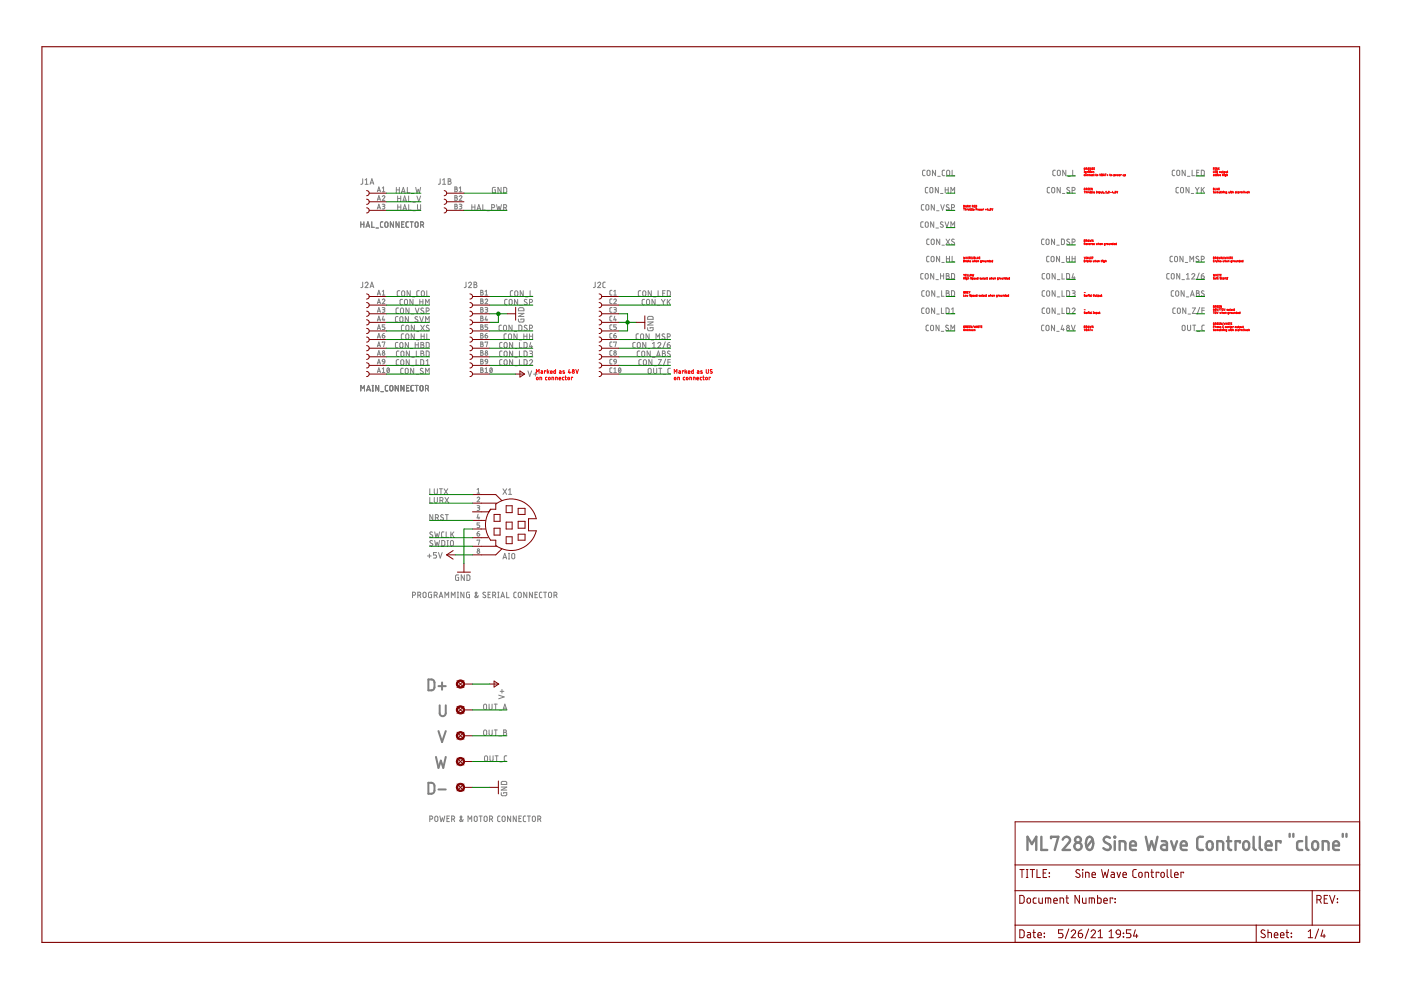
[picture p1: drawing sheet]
<svg xmlns="http://www.w3.org/2000/svg" width="297mm" height="210mm" viewBox="0 0 297 210" stroke-linecap="round" stroke-linejoin="round" font-family="sans-serif">
<g fill="none" stroke="#f00" stroke-width=".21">
<path d="M229.9 36.2v.4M229.9 35.6h.1v.3zM230 37l-.1 .1 .1 .2M230.1 39.9h-.2v.4h.2v-.2M230.3 35.8l.2-.1-.1-.1h-.1v.4M230.3 36.6h-.2l.1-.2 .1 .3h-.2M230.4 35.8l.1 .2M230.5 36.6v-.2l.2 .2M230.5 37.3v-.3l.2 .1v.2M230.7 36l.1-.4 .1 .4M230.7 35.9h.2M230.8 36.2h.1"/>
<path d="M230.8 36.4v.2M230.9 39.9h-.2v.4h.2M230.9 37.3v-.3l.2 .3M230.9 36.4h.2M231 36.2l.1 .4M231.2 39.9h-.2v.4h.2M231.2 36.2h.1M231.2 36.2v.1M231.2 36.4v.2M231.2 37.1h.2v-.1l-.2 .2 .2 .1M231.3 35.6v.4l-.2-.4v.4M231.4 36.4l.1 .2z"/>
<path d="M231.6 39.9v.4l-.2-.4v.4M231.7 35.6h-.2v.3l.2 .1-.1-.2M231.7 37l-.1 .1 .1 .2M231.8 36.6v-.2l.1 .2M231.9 37h.1M231.9 36.9v.4M231.9 35.8h.2M231.9 37.3h.1M232.1 35.6h-.2v.4h.2M232.3 37h.1M232.3 36.9l.1 .4M232.4 37.3h.1"/>
<path d="M233.1 36.9l.2 .4 .1-.4M233.6 36.9l.1 .1v.3h-.1zM233.6 37.1h.1M233.9 37.3l.1-.4 .2 .4M234 37.2h.1M234.3 36.9h.2M234.4 36.9v.4M234.7 37.1h.2M234.8 37v.3M235.3 37h.1M235.3 36.9l.1 .4M235.4 37.3h.1"/>
<path d="M236.2 37.3h.1v-.3l-.1 .4M236.8 37l.1 .3 .2-.3M237.3 37.1h.1v-.1l-.1 .2 .1 .1M237.7 37.1l-.1-.1v.3M238.1 37v.3l.2-.3M238.5 37.3l.1-.1v-.2l-.1 .4M257.3 35.8l.2-.1-.1-.1h-.1v.4M257.3 37.2l.1-.1v.2zM257.3 39.9l.1 .1v.3zM257.3 36.2v.4h.1M257.3 37l.1 .1M257.6 36.4h.1"/>
<path d="M257.6 35.6h.1M257.6 36h.1M257.6 35.6v.4M257.6 39.9v.4h.2M257.7 37l-.1 .1 .1 .2M257.8 36.2h-.2v.4h.2M257.9 37h.1M257.9 36.9l.1 .4M257.9 36.2l.2 .1-.1 .3zM258 39.9v.4l.2-.4M258 37.3h.1M258.1 35.6v.4l-.2-.4v.4"/>
<path d="M258.1 36.9h.1M258.1 37v.3M258.2 36.9h.1M258.3 35.6v.4M258.3 37l.1 .3 .1-.3M258.4 35.7l.1 .3M258.5 35.6l-.2 .2M258.6 39.9h-.2v.4h.2M258.6 36.4l.1 .2zM258.6 37.1h.2l-.1-.1-.1 .2 .2 .1M258.9 36.4l.1 .2 .1-.2M259.2 37l.2 .3"/>
<path d="M259.2 36.9v.4M259.2 36.4h.1M259.3 36.2v.4M259.5 36.6h.2l-.1-.2-.1 .3M259.5 36.9h.1M259.5 37v.3M259.9 36.4v.2l.1-.2M259.9 37.3l-.2-.1v-.2h.2v.3l-.2 .1M260.1 37l.1 .1v.2M260.1 36.9v.4M260.2 36.4h.1M260.2 36.2l.1 .4"/>
<path d="M260.3 36.6h.1M204.3 55.2h.2v.3h-.2zM204.3 43.5l.2 .1-.1 .3zM204.3 54.5l.1 .4 .1-.3 .1 .3v-.4M204.3 55.3h.1M204.3 58.8v.4M204.3 44.2h.2M204.3 58.2l.1 .1M204.3 59h.2M204.4 44.2v.4M204.4 58.3v.2M204.5 58.8v.4"/>
<path d="M204.6 58.2l-.2 .1M204.7 44.3l.1 .1v.2M204.7 58.8h.1M204.7 44.2v.4M204.7 43.9l.1-.4 .1 .4M204.7 58.9v.3M204.7 58.3h.2M204.7 43.8h.2M204.8 55.3h-.1v.2M204.8 54.7h.2M204.8 54.5v.4M204.9 58.2h-.2v.3h.2"/>
<path d="M205 55.3h.1v.2h-.1l.1-.1M205 59.2l-.1-.1v-.2l.1 .3-.1 .1M205 54.5v.4M205.1 58.2v.3h.1M205.1 43.8h.1M205.2 44.4l-.2-.1v.3M205.2 43.8l.1-.2-.2-.1v.4M205.2 58.9l.2 .3M205.2 58.8v.4M205.3 43.8v.1M205.3 54.5v.4M205.3 55.2v.3"/>
<path d="M205.4 55.4l.1 .1M205.4 58.2v.3h.2M205.4 54.5h.2M205.5 55.3l-.2 .1M205.5 43.5v.4M205.5 54.5v.4M205.6 43.7l.1 .2M205.6 44.3h.1M205.6 55.4l.2 .1M205.6 55.4h.2M205.7 44.2v.4M205.7 43.5l-.2 .3"/>
<path d="M205.8 58.2l.2 .1-.1 .2zM205.8 55.4h.1M205.8 54.7h.2M205.9 44.3h.1M205.9 44.2l.1 .4M206 58.8l-.2 .1 .2 .2h-.2M206 44.6h.1M206 54.5h-.2v.4h.2M206.1 58.2l.1 .3 .1-.2 .1 .2 .1-.3M206.1 44.2l.1 .4M206.1 43.8h.1M206.2 59.2h.1v-.3l-.1 .4"/>
<path d="M206.2 55.3v.2l.2-.2M206.2 43.8l.1-.2-.2-.1v.4M206.2 43.8l.1 .1M206.3 54.5l-.2 .4M206.4 44.4h.1v-.1l-.1 .2 .1 .1M206.5 54.5l.2 .1v.2l-.2 .1zM206.5 54.7h.1M206.5 59.1l.2-.1h-.2l.2 .2M206.5 43.7h.2M206.6 55.3h.2v.2M206.6 55.2v.3M206.7 43.5h-.2v.4h.2"/>
<path d="M206.9 59.1l.1-.1-.1 .1 .1 .1M206.9 43.5l.2 .1-.1 .3zM206.9 54.5v.4h.1M206.9 44.4l.2-.1v-.1h-.2v.4M207 55.4l.1 .1M207 55.4h.1M207.1 55.4h.1M207.2 54.5l.1 .4 .1-.4M207.3 55.5v-.2h.2v.2M207.4 58.8v.4h-.2v-.2l.2-.1M207.6 54.7h.2M207.6 44.3l.1 .3 .2-.3"/>
<path d="M207.8 54.5h-.2v.4h.2M207.9 58.9l-.1 .1 .1 .1-.1 .1M208.1 55.5h-.2v-.2h.2v.3h-.2M208.1 44.4h.1v-.1l-.1 .2 .1 .1M208.1 59.1l.2-.1-.2 .1 .2 .1M208.4 55.3h-.1v.2M208.4 58.8l.1 .4M208.6 44.4l-.2-.1v.3M208.7 59.1l.1-.1-.1 .1 .1 .1M208.9 55.3v.2h.1v-.2M208.9 44.4h.2M209 44.3v.3"/>
<path d="M209.1 58.9l-.1 .1 .1 .2M209.3 55.5v-.2h.1v.2M209.3 58.9h.1M209.3 58.8l.1 .4M209.4 59.2h.1M209.4 44.2v.3h.1M209.5 44.4v.2M209.7 44.6h.1M209.8 55.2v.3h-.2v-.2h.2M209.8 58.9v.3l.2-.3M209.9 44.2h.2l-.1 .2M210 44.4h.1"/>
<path d="M210 55.4l.1 .1M210 55.4h.1M210 44.4l.1 .1-.2 .1M210.1 55.4h.1M210.2 58.9l.2 .1v.2M210.2 58.8v.4M210.3 44.2l.1 .4 .1-.4M210.5 55.2v.3h-.2v-.2h.2M210.5 59.1l.2-.1-.2 .1 .2 .1M210.9 59.2v-.3l.2 .1v.2M211.6 59.2l-.1-.1v-.2l.1 .4h-.1M212 59l-.2-.1v.3"/>
<path d="M212.5 58.9v.3l.1-.3M212.8 59.2v-.3l.2 .3M213.3 58.8l-.1 .4v-.2l.1-.1M213.5 59.1l.2-.1-.2 .1 .2 .1M214 58.8l-.1 .4v-.2l.1-.1M229.9 50.9h.1v.3zM229.9 55.2h.1v.3zM229.9 51h.1M229.9 51.7h.1M229.9 55.3h.1M229.9 40.6h.2M229.9 54.5l.1 .4 .1-.4"/>
<path d="M230 51.7l.1-.1-.2-.1v.4M230 40.6v.3M230 51.7l.1 .2M230 40.1h.1M230.3 51.7l.1 .2M230.3 51.7h.1M230.3 40.7h.1v.2M230.3 40.6v.3M230.3 51.1h.1M230.3 51.8h.1M230.3 54.9h.1M230.3 54.5h.1"/>
<path d="M230.3 40.1h.1M230.3 54.5v.4M230.4 51.1l.1-.2h-.2v.3M230.4 55.3h-.1v.2M230.4 51.1l.1 .1M230.4 40.1l.1-.1-.2-.1v.4M230.4 51.7v.1M230.4 40.1l.1 .2M230.5 54.5h.2v.4zM230.5 55.3l.2 .1v.1h-.2l.2-.1M230.6 51.6l.1 .3v-.3M230.7 50.9h.1v.3z"/>
<path d="M230.7 40.1h.1M230.7 40.7h-.1v.2M230.7 40.7h.1M230.9 55.2v.3M230.9 51.7l.2 .2M230.9 51.7h.2M230.9 51.8h.2M230.9 54.5v.4h.2M230.9 55.4l.2 .1M231 50.9l.1 .3 .1-.2 .1 .2 .1-.3M231 40.1h.2M231.1 55.3l-.2 .1"/>
<path d="M231.1 51.7v.1M231.2 40.7h.1M231.2 55.4l.2 .1M231.2 55.4h.2M231.2 40.6l.1 .3M231.3 54.7h.1M231.3 40.9h.1M231.4 55.4h.1M231.4 51.7l-.1-.1v.3M231.4 54.5h-.1v.4h.1M231.4 40.7h.1M231.5 40.6v.3"/>
<path d="M231.5 40.9h.1M231.6 54.5h.2M231.7 51.6l-.2 .1 .2 .1-.2 .1M231.7 54.5v.4M231.7 40.6l.1 .3M231.8 50.9v.3l-.3-.3v.3M231.8 55.3v.2l.2-.2M231.9 51.7l.1 .2M231.9 51.7h.1M231.9 51.8h.1M231.9 40.8l.2-.1-.2 .2h.2M232 51.7v.1"/>
<path d="M232.2 55.3h.1v.2M232.2 55.2v.3M232.4 51.6l.1 .3 .2-.3M232.5 55.4l.2 .1M232.5 55.4h.2M232.5 40.6v.3M232.7 55.4h.1M232.7 40.9v-.2h.2v.2M232.9 51.6l.1 .3M232.9 51.5v.4M232.9 55.5v-.2h.1l.1 .2M233.1 40.9h.1v-.2h-.1v.3"/>
<path d="M233.2 51.7l.2 .2M233.2 51.7h.2M233.2 51.8h.2M233.4 51.7v.1M233.4 40.7l.1 .2h.1v-.2M233.5 55.3h.1v.2M233.5 55.2v.3M233.6 51.9v-.3l.1 .1v.2M233.8 40.7h.1M233.8 40.6l.1 .3M233.8 55.2h.1M233.8 55.3v.2"/>
<path d="M234 40.9h.1M234.1 40.9h.1M234.1 40.9l-.1 .1M234.1 55.5h-.1v-.2h.1l-.1 .3M234.3 51.9l-.2-.1v-.2h.2v.3l-.2 .1M234.4 55.3h.1v.2M234.4 55.2v.3M234.4 40.9h.2M234.4 40.6h.1v.3M234.6 51.7l-.1-.1v.3M234.8 40.9h.1M235 40.6h.2l-.2 .3h.2"/>
<path d="M235.1 51.6l.1 .3 .1-.3M235.4 40.8h.2M235.5 51.9v-.3l.1 .3M235.9 40.6l-.1 .2h.2M236 40.8v.1M236 51.5l-.1 .4-.1-.2 .2-.1M236.2 51.7l.1 .2M236.2 51.7h.1M236.2 51.8h.1M236.2 40.9h.1M236.3 51.7v.1M236.4 40.6h.2l-.2 .1"/>
<path d="M236.5 40.7l.1 .2h-.2M236.7 51.5l-.1 .4-.1-.2 .2-.1M236.7 40.6l.2 .3 .1-.3M257.3 54.5l.1 .1v.3zM257.3 58.2v.3l.1-.2 .1 .2 .1-.3M257.3 54.7h.1M257.3 40.1h.1M257.4 55.2h-.1v.3h.1M257.4 58.8l-.1 .1 .2 .2h-.2M257.4 40.6h-.1l.2 .3h-.2M257.6 54.7h.1M257.7 55.3h-.1v.2"/>
<path d="M257.7 54.7l.2-.1-.3-.1v.4M257.8 58.2v.3M257.8 58.3h.2M257.8 54.7l.1 .2M257.9 55.3v.2h.1v-.2M258 58.9h.1M258 58.2v.3M258 40.9v-.2h.2v.2M258.1 58.8l-.1 .4M258.1 54.5h.1v.4zM258.1 40.7v.2M258.1 58.9h.2"/>
<path d="M258.2 58.8l.1 .4M258.2 55.2h.1M258.2 55.3v.2M258.3 58.2v.3M258.4 58.2h.2M258.4 40.1h.1M258.4 54.5l.1 .4 .1-.3 .1 .3v-.4M258.4 40.8l.2-.1-.2 .2h.2M258.5 58.2v.3M258.5 55.3h-.1l.1 .2h-.1M258.7 55.4l.2 .1M258.7 55.4h.2"/>
<path d="M258.7 40.7h.2M258.8 40.6l.1 .3M258.8 58.3h.1M258.8 58.8l-.1 .1 .1 .2h-.1M258.9 55.4h.1M258.9 58.2h-.1v.3h.1M259 58.9h.1M259 58.8l.1 .4M259.1 40.7h.1v.2M259.1 40.6v.3M259.1 59.2h.1M259.1 54.5v.4l-.2-.4v.4"/>
<path d="M259.3 55.3v.2l.2-.2M259.3 58.9l.1 .3h-.1l.1-.2M259.4 40.6h.1M259.4 40.7v.2M259.5 54.5l-.2 .4M259.6 40.9v-.2h.1v.2M259.7 54.5v.4l.1-.3 .1 .3 .1-.4M259.7 55.3h.2v.2M259.7 55.2v.3M259.8 59l-.1-.1v.3M259.9 58.9h.1M259.9 58.8l.1 .4"/>
<path d="M260 59.2h.1M260.1 55.4l.1 .1M260.1 55.4h.1M260.1 40.9h-.2v-.2h.2v.3h-.2M260.1 58.8l.2 .1M260.2 54.5v.4M260.2 54.7h.2M260.2 59.2h.1M260.2 55.4h.1M260.3 58.9l-.1 .2M260.3 58.9h.1M260.4 54.5v.4"/>
<path d="M260.4 55.5v-.2h.2v.2M260.5 40.7l.1 .2 .1-.2M260.6 54.5v.4M260.8 54.5h.2M260.9 40.6h.1M260.9 40.7v.2M260.9 54.5v.4M261 40.7h.2M261.1 40.6v.3M261.1 55.5h-.1v-.2h.1v.3h-.1M261.1 40.9h.1M261.2 54.7h.1"/>
<path d="M261.3 40.7h.2v.2M261.3 40.6v.3M261.3 54.5h-.1v.4h.1M261.5 55.3h-.1v.2M261.9 40.7h.2l-.2 .2 .2-.1M262 55.3v.2h.1v-.2M262.3 40.6v.3M262.3 55.5v-.2h.2v.2M262.5 40.7h.1v.2h-.1l.1-.1M262.8 55.2v.3h-.1v-.2h.1M263 40.7l-.2 .2M263 40.7h.1"/>
<path d="M263 55.4l.2 .1M263 55.4h.2M263.1 40.9v-.2h.2l.1 .2M263.2 55.4h.1M263.2 40.7v.2M263.5 55.2v.3h-.1v-.2h.1M263.7 40.5l-.1 .5M263.9 40.6v.3M264.6 40.7h-.2l.2 .2M264.8 40.6v.3M264.8 40.7l.1 .2M264.9 40.7l-.1 .1"/>
<path d="M113.7 79.2v-.9l.3 .5 .3-.5v.9M114.7 78.6l.3 .1v.5l-.3-.1 .1-.2 .2-.1M115.7 78.7l-.3-.1v.6M116 80l-.3 .1v.4h.3M116 78.3v.9M116.2 78.8l.2 .4M116.4 78.6l-.4 .3M116.7 78.9h.4l-.1-.3-.3 .1v.3l.4 .2M117.8 78.3v.9h-.3l-.1-.5 .4-.1M118.6 78.6l.3 .1 .1 .5-.4-.1 .1-.2 .3-.1M119.6 80l-.4 .1 .1 .4h.3M119.7 78.7l-.3-.1-.1 .2 .4 .2v.1h-.4"/>
<path d="M119.8 80h.3M119.9 79.7v.7l.1 .1M120.7 78.3l-.2 .7h.5M120.8 78.8v.4M122.1 78.3l.3 .9 .2-.9M143 79.2v-.9l.2 .5 .3-.5v.9M143.9 78.6l.4 .1v.5l-.4-.1 .1-.2 .3-.1M144.9 78.7l-.2-.1v.6M145.2 80l-.3 .1v.4h.3M145.2 78.3v.9M145.4 78.8l.2 .4M145.6 78.6l-.4 .3"/>
<path d="M145.9 78.9h.4l-.1-.3-.3 .1v.3l.4 .2M147 78.3v.9h-.3l-.1-.5 .4-.1M147.8 78.6l.4 .1v.5l-.4-.1 .1-.2 .3-.1M148.8 80l-.3 .1v.4h.3M148.9 78.7h-.4l.4 .3v.1h-.4M149 80h.3M149.1 79.7v.8h.2M149.7 78.3v.6l.3 .3 .2-.1v-.8M151 78.4h-.3l-.1 .1 .4 .4v.2h-.4M204.3 69.8l.1 .3 .1-.3M204.3 62.5v.3h.2M204.5 61.8h-.2v.4h.2l-.1-.2"/>
<path d="M204.5 69.1h-.2v.4h.2l-.1-.2M204.7 62l.2-.1-.2-.1v.4M204.7 69.3l.2-.1-.2-.1v.4M204.7 70.1v-.2h.2v.2M204.9 62v.2M204.9 69.3v.2M205 62.6v.2l.2-.2M205.1 69.8v.3M205.1 69.3h.2M205.1 62h.2M205.2 70l.1 .1M205.3 69.9l-.2 .1"/>
<path d="M205.3 61.8h-.2v.4h.2M205.3 69.1h-.2v.4h.2M205.4 70.1v-.2h.2v.2M205.4 61.8l.2 .2M205.5 69.3h.1M205.6 62v.2M205.6 69.1h-.1v.4h.1M205.7 61.8l-.1 .2M205.8 62.5h-.2l.2 .3h-.2M205.8 69.9l.1 .2zM206 62.8h.1v-.2h-.1v.3M206 69.1v.4l-.2-.4v.4"/>
<path d="M206.1 69.9l.1 .2 .2-.2M206.3 62.7l.2-.1-.2 .2h.2M206.4 69.1l-.2 .4M206.5 69.1l.1 .4 .1-.3 .1 .3 .1-.4M206.6 70.1v-.2h.1v.2M206.7 62.7h.1v-.1l-.1 .2h.1M207.1 69.3h.1M207.1 69.1v.4M207.2 62.5v.3h-.2v-.2h.2M207.2 69.1v.4M207.4 69.5h.1M207.4 69.1h.1"/>
<path d="M207.5 69.1v.4M207.7 69.1h.2M207.7 62.6h-.1l.1 .2h-.1M207.8 69.1v.4M207.9 62.7h.2l-.1-.1-.1 .2h.2M208 69.3h.2M208.2 69.1h-.2v.4h.2M208.3 62.5v.3M208.5 62.7l.1-.1h-.1v.2h.1M209 62.6h-.2v.2h.2M209.1 62.6h.1M209.1 62.5l.1 .3"/>
<path d="M209.6 62.6v.2l.2-.2M210 62.6h.2v.2M210 62.5v.3M210.4 62.7l.1-.1-.1 .2h.1M210.7 62.8v-.2h.2v.2M211.4 62.8h-.1v-.2h.1v.3h-.1M211.8 62.6h-.2v.2M212.3 62.6v.2h.1v-.2M212.6 62.8v-.2h.2v.2M213.1 62.5v.3h-.1v-.2h.1M213.3 62.7l.2-.1-.2 .2h.2M213.8 62.5v.3h-.1v-.2h.1"/>
<path d="M229.9 69.1l.1 .1v.3zM229.9 69.3h.1M229.9 69.8l.1 .3 .1-.3M229.9 62h.2M229.9 65.7h.2M230 62.5h-.1l.2 .3h-.2M230 66.1l-.1 .1 .2 .2h-.2M230.3 62.7h.1v-.1l-.1 .2h.1M230.3 66.4l.1-.1-.1 .1 .1 .1M230.3 69.3h.1M230.3 69.8h.2v.3h-.2zM230.3 69.9h.1"/>
<path d="M230.4 69.3l.1-.1-.2-.1v.4M230.4 69.3l.1 .2M230.7 70.1l.1-.3 .1 .3M230.7 69.2h.1v.3zM230.7 70h.2M230.7 66.2h-.1v.3M230.7 62.6h-.1v.2M230.7 66.2v.1M230.8 66.1h.1M230.8 62.5h.1M230.8 62.6v.2M230.8 66.2v.3"/>
<path d="M230.9 66.1h.1M231 62.6l.2 .1v.1h-.2l.2-.1M231 66.2l.2 .3h-.2l.2-.2M231 69.1l.1 .4 .1-.3 .1 .3 .1-.4M231 69.8h.2M231.1 69.8v.3M231.4 62.5v.3M231.4 66.1v.4M231.4 70h.3M231.5 69.9v.2M231.8 69.1v.4l-.3-.4v.4M231.8 66.1v.4"/>
<path d="M231.8 62.5h.2l-.1 .3zM232.1 66.5v-.3l.1 .1v.2M232.2 62.6v.2h.2v-.2M232.4 66.5l.2-.1-.1-.2-.1 .4M232.5 62.6h.1M232.6 62.5v.3M232.6 62.8h.1M232.8 66.2v.3h.1v-.3M232.8 62.8h.2v-.2h-.2v.3M233.1 66.2h.1M233.1 66.1l.1 .4M233.2 62.6v.2h.1v-.2"/>
<path d="M233.5 62.6h.1M233.5 62.5l.1 .3M233.6 62.8h.1M257.3 65.6l.2 .1M257.3 65.6v.2l.2-.1M257.3 69.3l.2-.1-.2-.1v.4M257.3 66.1v.1M257.3 66.1h.2l-.1 .4M257.4 65.5l-.1 .1M257.4 69.8h-.1l.2 .3h-.2M257.5 64.8l-.2 .1v.2l.2 .1-.1-.2M257.5 68.5h-.2v.3h.2l-.1-.2"/>
<path d="M257.5 65.7h.1M257.6 66.2l.2-.1-.2 .4h.3M257.6 69.2l.2 .1v.2M257.6 69.9h.1v.2zM257.6 69.1v.4M257.7 65l.2-.1-.1-.1h-.1v.4M257.7 68.7l.1-.2h-.1v.3M257.8 65l.1 .2M257.8 68.7l.1 .1M257.8 65.5l-.1 .2M258 69.2l.1 .1v.2h-.1l.1-.2M258 70.1v-.2h.2v.2"/>
<path d="M258 65.5l.1 .3 .2-.3M258 66.1l.1 .4 .2-.4M258.1 65h.1M258.1 68.6h.1M258.1 69.9v.2M258.3 64.8h-.2v.4h.2M258.3 68.5h-.2v.3h.2M258.4 65h.2M258.4 68.6h.2M258.4 70h.2v-.1l-.2 .2h.2M258.5 69.3h-.2l.2 .2-.2-.1M258.6 65.4l-.2 .5"/>
<path d="M258.6 64.8h-.2v.4h.2M258.6 68.5h-.2v.3h.2M258.6 66.2l.1 .3 .2-.3M258.7 69.4l.1-.1-.1 .1 .1 .1M258.7 69.9h.2M258.8 65.5h.2l-.2 .3M258.8 69.8l.1 .3M259 64.8v.4l-.2-.4v.4M259 68.5v.3l-.2-.3v.3M259.1 69.9h.1v.2M259.1 69.8v.3M259.1 66.2l.1 .1v.2"/>
<path d="M259.1 66.1v.4M259.1 65.5h.2l-.2 .3h.3M259.3 68.4l-.1 .5M259.4 69.8h.1M259.4 69.1l-.2 .1v.2l.2 .1M259.4 69.9v.2M259.4 66.4l.2-.1h-.2l.2 .2M259.5 68.5l.1 .3 .1-.2v.2l.1-.3M259.5 65.5l.2 .3 .1-.3M259.6 70.1v-.2h.1v.2M259.8 66.5v-.3l.1 .1v.2M259.9 69.2l-.1 .1v.1l.1 .1"/>
<path d="M260 68.6h.2M260 68.5v.3M260.1 69.4l.1-.1-.1 .1 .1 .1M260.1 70.1h-.2v-.2h.2v.3l-.2 .1M260.2 68.5v.3M260.3 65.6l-.2 .1 .2 .1h-.2M260.4 69.5v-.3l.2 .1v.2M260.5 65.7l.1-.1-.1 .2h.1M260.5 68.5v.3M260.5 69.9l.1 .2 .1-.2M260.5 66.5h-.1v-.2l.1-.1v.3l-.1 .1M260.6 68.5h.2"/>
<path d="M260.7 68.5v.3M260.8 69.2h.1M260.8 69.1l.1 .4M260.8 65.5l.1 .3M260.8 66.2v.1M260.8 66.2l-.1 .3M260.9 69.8h.1M260.9 69.9v.2M261 68.6h.1M261 65.7l.2-.1-.2 .2h.2M261 69.9h.2M261 69.4l.2-.1h-.2v.1l.2 .1"/>
<path d="M261.1 69.8v.3M261.1 70.1h.1M261.2 68.5h-.2v.3h.2M261.3 66.2l.1 .3h.1v-.3M261.3 69.9h.2v.2M261.3 69.8v.3M261.5 65.6h-.1l.1 .2M261.5 69.3l-.1-.1v.3M261.6 65.6h.2M261.7 65.5l.1 .3M261.7 66.5v-.3l.2 .3M261.9 69.9l.2 .1-.2 .1 .2-.1"/>
<path d="M262.2 66.1v.4h-.1v-.2l.1-.1M262.2 69.2l.1 .3h.1v-.3M262.3 69.8v.3M262.4 66.4l.2-.1h-.2l.2 .2M262.5 69.9l.1 .1v.1h-.1l.1-.1M262.5 69.2h.2M262.6 69.1v.4M262.6 69.5h.1M262.8 69.5h.2v-.3h-.2v.4M262.9 66.1v.4h-.1v-.2l.1-.1M263 69.9l-.2 .2M263 69.9h.1"/>
<path d="M263.1 70.1v-.2h.2l.1 .2M263.2 69.2v.3h.2v-.3M263.2 69.9v.2M263.5 69.2h.1M263.5 69.1l.1 .4M263.7 69.7l-.1 .5M263.9 69.8v.3M264.1 69.9l.1 .2zM264.6 69.9l-.2 .1 .2 .1M264.8 69.8v.3M264.8 70l.1 .1M264.9 69.9l-.1 .1"/>
<path d="M114.5 80.5v-.5l.3 .1 .1 .4M116.3 80.1h.3v.4h-.3zM117 80.5v-.5l.4 .1v.4M117.8 80.5v-.5l.4 .1v.4M118.5 80.3h.4l-.1-.3-.2 .1-.1 .3 .4 .1M120 80.5h.1M120.5 80l.2 .1v.4h-.3zM121.4 80.1l-.3-.1v.5M143 80.1h.3l-.1 .4h-.2zM143.7 80.5v-.5l.3 .1 .1 .4M146.2 80.5v-.5l.4 .1v.4M147 80.5v-.5l.4 .1v.4"/>
<path d="M147.7 80.3h.4l-.1-.3-.2 .1-.1 .3 .4 .1M150.6 80.1l-.3-.1v.5"/>
<circle cx="230.2" cy="37.2" r=".11"/>
<circle cx="232.7" cy="37.2" r=".11"/>
<circle cx="235.7" cy="37.2" r=".11"/>
<circle cx="236.6" cy="37.2" r=".11"/>
<circle cx="205.4" cy="44.5" r=".11"/>
<circle cx="207.4" cy="44.5" r=".11"/>
<circle cx="208.6" cy="55.4" r=".11"/>
<circle cx="212.2" cy="59.1" r=".11"/>
<circle cx="230.9" cy="40.8" r=".11"/>
<circle cx="234.8" cy="51.8" r=".11"/>
<circle cx="257.7" cy="40.8" r=".11"/>
<circle cx="257.7" cy="59.1" r=".11"/>
<circle cx="261.7" cy="55.4" r=".11"/>
<circle cx="264.2" cy="40.8" r=".11"/>
<circle cx="121.5" cy="78.9" r=".23"/>
<circle cx="121.5" cy="78.5" r=".18"/>
<circle cx="204.7" cy="62.7" r=".11"/>
<circle cx="212" cy="62.7" r=".11"/>
<circle cx="257.8" cy="65.7" r=".17"/>
<circle cx="261.1" cy="66.4" r=".11"/>
<circle cx="261.9" cy="69.4" r=".11"/>
<circle cx="113.9" cy="80.3" r=".26"/>
<circle cx="145.6" cy="80.3" r=".26"/>
<circle cx="149.7" cy="80.3" r=".26"/>
</g>
<g fill="none" stroke="#808080" stroke-width=".21">
<path d="M76.9 37.9v1l-.4 .2M77.4 39.1h.6M77.4 38.2l.3-.3v1.2M78.5 39.1l.3-1.2 .4 1.2M78.5 38.8h.6M81 39.9l.3-.3v1.1M84 39.7v1.2M84.7 39.7v1.2M86.4 39.7v1.2h.5M88.1 39.7l.3 1.2 .3-.8 .2 .8 .3-1.2M93.3 37.9v1l-.4 .2M93.8 39.1h.7"/>
<path d="M93.8 38.2l.4-.3v1.2M95 37.9h.4l.2 .2-.1 .2-.2 .1 .4 .3-.2 .4h-.5zM95 38.4h.3M96.4 39.6l.5 .2v.2l-.2 .1 .3 .2-.2 .3-.4 .1zM97.4 39.9l.2-.3v1.1M105 39.7l-.6 .2 .1 .9 .5 .1v-.6h-.2M106.2 39.7v1.2l-.6-1.2v1.2M106.8 39.7l.4 .1 .2 .1v.8l-.2 .2h-.4zM196.1 36.1h-.4l-.1 .2v.8l.5 .2M196.7 36.2l.2-.1 .3 .2v.8l-.3 .1-.3-.1zM196.7 39.7l-.4 .1-.1 .2v.7l.5 .2M197.3 39.8h.2l.3 .1v.8l-.3 .2-.3-.2z"/>
<path d="M198.4 36.1v1.2l-.7-1.2v1.2M198.8 37.4h.5M198.9 39.7v1.2l-.6-1.2v1.2M200.3 36.1h-.4l-.1 .2v.9l.5 .1M200.4 39.7v1.2M200.8 36.2l.3-.1 .3 .3-.1 .7-.2 .1h-.3l-.1-.3zM201 39.7v1.2M201.9 36.1v1.2h.5M222.5 39.7l-.3 .1-.2 .2 .1 .7 .4 .2M223.1 39.8h.4l.1 .2v.7l-.2 .2-.3-.1-.1-.2zM223.8 36.1h-.4l-.2 .2v.8l.6 .2M224.3 36.2l.3-.1 .2 .2v.8l-.2 .1-.4-.1z"/>
<path d="M224.8 39.7v1.2l-.7-1.2v1.2M226 36.1v1.2l-.7-1.2v1.2M226.4 37.4h.6M226.7 39.8a.29 .29 0 0 0-.4 0 .29 .29 0 0 0 0 .4l.5 .3a.33 .33 0 0 1-.2 .4 .33 .33 0 0 1-.4-.2M227.4 36.1v1.2h.5M249.1 36.1h-.4l-.2 .2 .1 .8 .5 .2M249.6 36.2l.3-.1 .2 .2v.8l-.2 .1-.4-.1zM249.9 39.7l-.4 .1-.2 .2 .1 .7 .5 .2M250.4 39.8h.3l.2 .1v.8l-.2 .2-.4-.2zM251.3 36.1v1.2l-.7-1.2v1.2M251.8 37.4h.5M252.1 39.7v1.2l-.6-1.2v1.2"/>
<path d="M252.8 36.1v1.2h.5M253.4 39.7l.4 .6M253.7 36.6h.4M254.2 36.1h-.5v1.2h.5M254.2 39.7l-.4 .6M254.7 36.1h.4l.2 .2v.7l-.2 .2-.4 .1zM254.7 39.7v1.2M255.3 39.7l-.6 .7M76.5 47v1.2M76.5 47.6h.7M76.9 59.8v1l-.4 .2M77.2 47v1.2"/>
<path d="M77.6 48.2l.4-1.2 .4 1.2M77.7 47.9h.6M78.8 47v1.2h.6M79.7 48.3h.5M80 40.7l.3-1.1 .4 1.1M80 42.5l.3-1 .4 1M80 44.3l.3-1 .4 1M80.1 40.4h.5M80.1 42.2h.5M80.1 44h.5M81 41.7a.28 .28 0 0 1 .4-.2 .28 .28 0 0 1 .1 .4l-.5 .6h.6M81 43.3l.6 .1v.2l-.4 .2"/>
<path d="M81 40.7h.6M81.2 47l-.4 .1-.1 .2v.8l.5 .1M81.3 43.8l.3 .3-.2 .2h-.4M81.7 47.1h.3l.3 .3-.1 .6-.2 .2-.3-.1-.1-.2zM83.4 47v1.2l-.6-1.2v1.2M84 40.3h.7M84.3 41.6v1.1M84.3 42.1h.7M84.3 43.4v1.2M84.3 43.9h.7M84.6 47v1.2l-.6-1.2v1.2M85 41.6v1.1"/>
<path d="M85 43.4v1.2M85.1 40.9l.4-1.2 .4 1.2M85.2 47.6h.4M85.2 40.6h.6M85.4 42.7l.4-1.1 .4 1.1M85.4 44.6l.4-1.2 .4 1.2M85.5 42.4h.6M85.5 44.3h.6M85.7 47h-.5v1.2h.5M86.6 47l-.4 .1-.1 .2v.7l.5 .2M86.6 41.6v1.1h.5M86.7 43.4v1.2h.5"/>
<path d="M87 47h.6M87.2 41h.6M87.3 47v1.2M87.5 42.9h.5M87.5 44.7h.6M88.1 47.1h.3l.2 .1v.8l-.2 .2-.4-.2zM88.4 41.6l.4 1.1 .4-1.1M88.5 43.4v.8l.3 .4 .4-.2v-1M89.2 47.7l.5-.1v-.4l-.5-.2v1.2M89.6 47.7l.2 .5M96.4 41.5l.5 .1-.2 .3 .3 .2-.2 .4h-.4zM96.4 43.3l.5 .1v.2l-.2 .2 .3 .2-.2 .3h-.4z"/>
<path d="M96.4 43.8h.3M96.4 40.1h.3M96.4 41.9h.3M97.4 41.7v-.1a.27 .27 0 0 1 .4-.1 .27 .27 0 0 1 .1 .4l-.5 .6h.5M97.4 43.3h.4l.1 .2-.1 .2-.3 .1M97.4 40.7h.5M97.6 43.8l.3 .1v.3l-.5 .1M98.8 59.8v1l-.4 .2M100 43.4v1.2M100 43.9h.7M100.5 59.8h.4l.2 .2-.3 .3 .3 .3-.1 .4h-.5zM100.7 43.4v1.2"/>
<path d="M101.1 44.6l.4-1.2 .4 1.2M101.2 44.3h.6M102.4 43.4v1.2h.5M103.3 44.7h.5M104.2 44l.6-.1v-.4l-.6-.1v1.2M105.3 43.4l.2 1.2 .3-.8 .2 .8 .3-1.2M106.8 44l.6-.1v-.4l-.6-.1v1.2M107.2 44l.2 .6M126.2 59.8v1l-.4 .2M128.3 59.8l-.3 .1-.2 .2v.7l.5 .2M195.7 58h-.4l-.1 .3 .1 .8 .4 .1M195.7 47l-.4 .1-.1 .2v.7l.5 .2"/>
<path d="M195.9 43.4h-.4l-.2 .2 .1 .8 .5 .2M196.3 58.1l.3-.1 .2 .3v.5l-.2 .4-.3-.1-.1-.3zM196.3 47.1h.3l.2 .1v.8l-.2 .2-.4-.2zM196.4 43.5l.3-.1 .2 .2v.8l-.2 .2-.4-.2zM197 54.3l-.4 .1-.1 .2v.8l.5 .1M197 50.7h-.4l-.1 .2v.8l.5 .2M197.5 54.4h.3l.3 .3-.1 .6-.2 .2-.3-.1-.1-.2zM197.5 50.8l.3-.1 .3 .3v.5l-.3 .4-.3-.1-.1-.3zM198 47v1.2l-.7-1.2v1.2M198 58v1.2l-.7-1.2v1.2M198.1 43.4v1.2l-.7-1.2v1.2M198.4 48.3h.6"/>
<path d="M198.4 59.3h.5M198.6 44.7h.5M199.2 54.3v1.2l-.6-1.2v1.2M199.2 50.7v1.2l-.6-1.2v1.2M199.4 58.5h.7M199.4 58v1.2M199.4 41h.5M199.5 43.4l.3 1.2 .4-1.2M199.7 55.6h.5M199.7 52h.5M199.9 47.1h-.4l-.1 .2 .5 .4a.3 .3 0 0 1 0 .5 .3 .3 0 0 1-.4-.1l-.2-.1M200.1 58v1.2"/>
<path d="M200.4 47l.4 1.2 .3-1.2M200.4 40.3h.6M200.6 50.7l.8 1.2M200.6 58h.5l.1 .2-.2 .3 .3 .3-.2 .3-.5 .1zM200.6 58.5h.4M200.7 54.3v1.2M200.7 54.9h.6M201.2 43.5l-.4-.1-.2 .2 .5 .5a.29 .29 0 0 1 0 .4 .29 .29 0 0 1-.4 0l-.1-.1M201.3 54.3v1.2M201.4 50.7l-.8 1.2M201.6 40.9v-1.2l.4 .7 .4-.7v1.2M201.6 48.2v-1.2l.4 .7 .4-.7v1.2"/>
<path d="M201.7 58h.5l.2 .2v.6l-.2 .3-.5 .1zM201.7 44l.6-.1v-.4l-.6-.1v1.2M201.9 54.3v1.2h.5M202.3 50.8l-.4-.1-.1 .2 .4 .5a.29 .29 0 0 1 .1 .4 .29 .29 0 0 1-.5 0l-.1-.1M221.4 50.7h-.4l-.2 .2 .1 .8 .5 .2M221.5 58h-.4l-.1 .3v.7l.5 .2M221.9 50.8l.3-.1 .2 .2v.8l-.2 .2-.4-.2zM221.9 58.2l.3-.2 .3 .2-.1 .9-.2 .1-.3-.2zM222.4 54.3l-.4 .1-.1 .2 .1 .8 .4 .1M223 54.4h.2l.3 .3v.6l-.3 .2-.3-.2zM223.6 50.7v1.2l-.7-1.2v1.2M223.7 58v1.2l-.6-1.2v1.2"/>
<path d="M224 52h.6M224.2 59.3h.5M224.6 54.3v1.2l-.6-1.2v1.2M225 50.7h.5l.2 .2v.6l-.2 .3-.5 .1zM225.1 55.6h.5M225.2 58v1.2h.5M225.3 41h.5M226.1 54.3v1.2M226.1 54.9h.7M226.1 58h.5l.2 .2v.8l-.2 .1-.5 .1zM226.7 50.8a.3 .3 0 0 0-.4-.1 .3 .3 0 0 0 0 .5l.4 .2a.29 .29 0 0 1 0 .4 .29 .29 0 0 1-.4 0l-.1-.1M226.8 54.3v1.2"/>
<path d="M227.3 51.3l.6-.1v-.3l-.1-.2h-.5v1.2M227.3 40.4l.6-.1v-.4l-.6-.2v1.2M227.3 54.3v1.2M227.3 54.9h.6M227.6 58l-.3 .9h.6M227.8 58.6v.6M227.9 54.3v1.2M247.9 58h-.4l-.1 .3v.7l.5 .2M248.4 58.1l.3-.1 .2 .2v.8l-.2 .2-.4-.2zM248.6 54.3l-.4 .1-.1 .2v.8l.5 .1M249.1 54.4h.3l.2 .1v.8l-.2 .2-.4-.2zM250.1 58v1.2l-.6-1.2v1.2"/>
<path d="M250.6 59.3h.5M250.8 54.3v1.2l-.6-1.2v1.2M251.3 55.6h.5M251.5 59.2h.7M251.5 58.3l.4-.3v1.2M252.3 55.5v-1.2l.4 .7 .4-.7v1.2M252.6 41h.5M252.7 58.3a.32 .32 0 0 1 .4-.3 .32 .32 0 0 1 .1 .5l-.5 .7h.6M253.8 40.3v.6M254.1 54.4a.29 .29 0 0 0-.4 0 .29 .29 0 0 0 0 .4l.4 .2a.32 .32 0 0 1-.1 .5 .32 .32 0 0 1-.4-.1M254.3 57.9l-.6 1.4M254.7 58.5h.4a.32 .32 0 0 1 .2 .4 .32 .32 0 0 1-.3 .2 .32 .32 0 0 1-.3-.3z"/>
<path d="M254.7 55l.6-.1v-.4l-.6-.2v1.2M255 40.2l.3 .7M255.2 58l-.4 .1-.1 .4M77.4 60.1a.32 .32 0 0 1 .5-.3 .32 .32 0 0 1 .1 .5l-.6 .7h.6M78.5 61l.3-1.2 .4 1.2M78.5 60.7h.6M80 62.6l.3-1 .4 1M80 64.4l.3-1 .4 1M80 66.2l.3-1 .4 1M80 68.1l.3-1.1 .4 1.1M80 69.9l.3-1 .4 1M80 71.7l.3-1 .4 1"/>
<path d="M80 73.5l.3-1 .4 1M80 75.4l.3-1.1 .4 1.1M80 77.2l.3-1 .4 1M80 79l.3-1 .4 1M80.1 62.3h.5M80.1 64.1h.5M80.1 66h.5M80.1 67.8h.5M80.1 69.6h.5M80.1 71.4h.5M80.1 73.3h.5M80.1 75.1h.5"/>
<path d="M80.1 76.9h.5M80.1 78.7h.5M81 63.6a.27 .27 0 0 1 .4-.2 .27 .27 0 0 1 .1 .4l-.5 .6h.6M81 65.2l.6 .1-.1 .3-.3 .1M81 71.1h.4a.28 .28 0 0 1 .2 .4 .28 .28 0 0 1-.3 .2 .28 .28 0 0 1-.3-.3zM81 61.8l.3-.2v1M81 78.2l.3-.2v1M81 62.6h.6M81 72.6l.6-.1-.3 1M81 79h.6M81.2 76.2h.3l.1 .5-.5-.1zM81.3 67l-.3 .8h.6"/>
<path d="M81.3 65.7l.3 .3-.2 .2h-.4M81.4 67.6v.5M81.5 70.7l-.3 .1-.2 .3M81.6 68.9h-.6v.4h.5l.1 .2-.1 .3-.5 .1M81.6 76.7l-.1 .3-.3 .2M82.1 78.1l.1-.1a.49 .49 0 0 1 .4 .5 .49 .49 0 0 1-.4 .5l-.2-.5zM82.5 78.2l-.4 .6M84.3 72.6h-.3l-.2 .3 .1 .8 .4 .1M84.4 67.1l-.4 .1-.2 .2 .1 .7 .5 .2M84.5 65.3h-.4l-.1 .3v.7l.5 .2M84.5 76.2l-.3 .1-.2 .2v.8l.5 .1M84.6 74.4l-.4 .1-.1 .2v.7l.5 .2"/>
<path d="M84.8 61.6l-.5 .1-.1 .2v.8l.6 .1M84.9 72.7l.3-.1 .2 .3v.5l-.2 .4-.3-.1-.1-.3zM84.9 67.2l.3-.1 .2 .2v.8l-.2 .2-.3-.1-.1-.2zM85 76.4l.2-.1 .4 .1v.7l-.2 .3-.4-.2zM85 65.4l.3-.1 .2 .2v.8l-.2 .2-.3-.1-.1-.3zM85.1 74.5l.3-.1 .2 .2v.8l-.2 .2-.4-.2zM85.3 61.7h.3l.2 .1v.8l-.2 .2-.3-.1-.1-.2zM85.3 63.5h-.4l-.1 .2v.8l.5 .1M85.5 78.1h-.4l-.1 .2v.8l.5 .1M85.6 70.8h-.4l-.1 .2 .1 .9h.4M85.6 68.9l-.4 .1-.1 .2 .1 .8 .4 .1M85.9 63.5h.2l.3 .1v.9l-.3 .1h-.2l-.2-.3z"/>
<path d="M86 78.1h.3l.2 .2v.8l-.2 .1-.4-.1zM86.1 70.8h.3l.3 .3v.5l-.3 .3h-.3l-.1-.3zM86.2 69h.2l.3 .3v.6l-.3 .2-.2-.1-.2-.2zM86.6 67.1v1.2l-.7-1.2v1.2M86.6 72.6v1.2l-.7-1.2v1.2M86.7 65.3v1.2l-.6-1.2v1.2M86.8 76.2v1.2l-.7-1.2v1.2M86.8 74.4v1.2l-.7-1.2v1.2M87 61.6v1.2l-.7-1.2v1.2M87 73.9h.6M87.1 68.4h.5M87.2 66.6h.5"/>
<path d="M87.2 77.6h.6M87.3 75.7h.5M87.4 62.9h.5M87.6 63.5v1.1l-.7-1.1v1.1M87.7 78.1v1.1l-.6-1.1v1.1M87.8 70.8v1.1l-.6-1.1v1.1M87.9 68.9v1.2l-.7-1.2v1.2M88 73.1h.7M88 72.6v1.2M88 64.8h.5M88.1 65.3l.4 1.2 .3-1.2M88.2 79.4h.5"/>
<path d="M88.2 76.2v1.2h.5M88.3 74.4v1.2h.5M88.3 72.1h.5M88.3 70.3h.5M88.5 67.2a.28 .28 0 0 0-.4 0 .28 .28 0 0 0 0 .4l.4 .2a.3 .3 0 0 1 0 .4 .3 .3 0 0 1-.4 0l-.1-.1M88.7 72.6v1.2M88.9 61.6l-.4 .1-.1 .2v.8l.5 .1M89 67.1l.4 1.2 .4-1.2M89 63.5v1.1M89 64h.7M89.2 76.2l.6 .3v.7l-.3 .2h-.3zM89.2 68.9l.8 1.2"/>
<path d="M89.2 72.6h.5l.1 .2-.2 .3 .3 .3-.2 .3-.5 .1zM89.2 74.4h.5l.1 .2-.2 .4 .3 .2-.2 .4h-.5zM89.2 73.1h.4M89.2 75h.4M89.3 70.8v1.1M89.3 71.3h.6M89.3 61.8l.3-.1 .3 .1 .1 .7-.3 .3-.4-.2zM89.7 63.5v1.1M89.7 78.2l-.3-.1-.3 .1 .1 .3 .4 .3a.29 .29 0 0 1 0 .4 .29 .29 0 0 1-.4 0l-.1-.1M89.8 65.4l-.4-.1-.2 .3 .5 .4a.29 .29 0 0 1 .1 .4 .29 .29 0 0 1-.5 0l-.1-.1M89.9 70.8v1.1M90 68.9l-.8 1.2"/>
<path d="M90.2 64.6v-1.1l.4 .6 .4-.6v1.1M90.2 68.3v-1.2l.4 .7 .4-.7v1.2M90.2 79.2v-1.1l.4 .6 .4-.6v1.1M90.4 72.6h.4l.2 .2v.8l-.2 .1-.4 .1zM90.4 74.4h.4l.2 .2v.8l-.2 .2h-.4zM90.4 66l.5-.2 .1-.2-.2-.3h-.4v1.2M90.4 77.4h.6M90.4 76.5l.3-.3v1.2M90.5 61.6v1.2h.5M90.5 70.8v1.1h.5M90.9 69h-.3l-.2 .2 .5 .4a.29 .29 0 0 1 0 .5 .29 .29 0 0 1-.4-.1h-.1M99.3 60.1a.32 .32 0 0 1 .5-.3 .32 .32 0 0 1 .1 .5l-.6 .7h.7"/>
<path d="M100.5 60.3h.3M101.9 61.6l.5 .1-.2 .3 .3 .2-.2 .3-.4 .1zM101.9 63.4l.5 .1v.2l-.2 .1 .3 .3-.2 .3h-.4zM101.9 65.2l.5 .1v.3l-.2 .1 .3 .2-.2 .3h-.4zM101.9 67l.5 .2v.2l-.2 .1 .3 .2-.2 .3-.4 .1zM101.9 68.9l.5 .1-.2 .3 .3 .2-.2 .3-.4 .1zM101.9 70.7l.5 .1v.2l-.2 .1 .3 .3-.2 .3h-.4zM101.9 72.5l.5 .1v.3l-.2 .1 .3 .2-.2 .3h-.4zM101.9 74.3l.5 .2v.2l-.2 .1 .3 .2-.2 .3-.4 .1zM101.9 76.2l.5 .1-.2 .3 .3 .2-.2 .4h-.4zM101.9 78l.5 .1v.2l-.2 .1 .3 .3-.2 .3h-.4zM101.9 65.7h.3"/>
<path d="M101.9 69.3h.3M101.9 71.1h.3M101.9 62h.3M101.9 63.8h.3M101.9 67.5h.3M101.9 73h.3M101.9 74.8h.3M101.9 76.6h.3M101.9 78.4h.3M102.8 63.6a.27 .27 0 0 1 .4-.2 .27 .27 0 0 1 .1 .4l-.5 .6h.6M102.8 65.2l.6 .1-.1 .3-.3 .1M102.8 71.1h.4a.28 .28 0 0 1 .2 .4 .28 .28 0 0 1-.3 .2 .28 .28 0 0 1-.3-.3z"/>
<path d="M102.8 62.6h.6M102.8 72.6l.6-.1-.3 1M102.8 79h.6M102.8 61.8l.3-.2v1M102.8 78.2l.3-.2v1M103 76.2h.3l.1 .5-.5-.1zM103.1 67l-.3 .8h.6M103.1 65.7l.3 .1v.3l-.6 .1M103.2 67.6v.5M103.3 70.7l-.3 .1-.2 .3M103.4 68.9h-.6v.4h.5l.1 .2-.1 .3-.5 .1M103.4 76.7l-.1 .3-.3 .2"/>
<path d="M104 78.1v-.1a.5 .5 0 0 1 .4 .5 .5 .5 0 0 1-.4 .5l-.2-.5zM104.3 78.2l-.4 .6M106.3 68.9l-.4 .1-.1 .2 .1 .8 .4 .1M106.4 72.6h-.3l-.2 .3 .1 .8 .4 .1M106.4 76.2l-.3 .1-.2 .2 .1 .8 .4 .1M106.4 74.4l-.3 .1-.2 .2 .1 .8 .4 .1M106.9 69h.2l.3 .3v.6l-.3 .2-.2-.1-.2-.2zM107 72.7l.3-.1 .2 .3v.5l-.2 .4-.3-.1-.1-.3zM107 76.3h.3l.2 .3v.6l-.2 .2-.3-.1-.1-.2zM107 74.5l.3-.1 .2 .4v.6l-.2 .2-.3-.1-.1-.2zM107.4 70.8h-.4l-.1 .2v.9h.5M107.5 63.5h-.4l-.1 .2v.8l.5 .1"/>
<path d="M107.9 70.8h.3l.3 .3v.5l-.3 .3h-.3l-.1-.3zM108.1 63.5h.2l.3 .1v.9l-.3 .1-.3-.1zM108.6 68.9v1.2l-.7-1.2v1.2M108.7 72.6v1.2l-.7-1.2v1.2M108.7 74.4v1.2l-.7-1.2v1.2M108.7 76.2v1.2l-.7-1.2v1.2M108.7 61.6l-.4 .1-.1 .2v.8l.5 .1M109 70.3h.5M109.2 61.8l.2-.1 .3 .1 .1 .7-.3 .3-.3-.2zM109.2 73.9h.5M109.2 75.7h.5M109.2 77.6h.5"/>
<path d="M109.6 70.8v1.1l-.6-1.1v1.1M109.7 63.5v1.1l-.6-1.1v1.1M109.9 67.6l.1 .7 1-.1 .1-.6h-.7v.2M109.9 66.4h1.2l-1.2 .7h1.2M110 68.9l.4 .1 .3 .3-.1 .6-.3 .2h-.3zM110 65.3h.9l.2 .1v.5h-1.2zM110.1 72.1h.5M110.1 72.6v1.2h.6M110.1 74.4v1.2h.6M110.1 76.2v1.2h.6M110.2 64.8h.5M110.9 61.6v1.2l-.6-1.2v1.2"/>
<path d="M111.1 70.8v1.1M111.1 71.3h.6M111.1 72.6h.4l.2 .2 .1 .6-.3 .3-.4 .1zM111.1 76.2l.4 .1 .3 .3-.1 .6-.3 .2h-.3zM111.1 74.4h.4l.2 .2 .1 .7-.3 .3h-.4zM111.4 62.9h.5M111.7 69h-.4l-.1 .2 .5 .4a.29 .29 0 0 1 0 .5 .29 .29 0 0 1-.5-.1h-.1M111.7 63.6l-.4-.1-.1 .2 .5 .5a.29 .29 0 0 1 0 .4 .29 .29 0 0 1-.5 0l-.1-.1M111.7 70.8v1.1M111.9 78.6l.4 1.2 .4-1.2M112.3 69.6h.4l.2-.3-.1-.2-.5-.2v1.2M112.3 76.5a.32 .32 0 0 1 .4-.2 .32 .32 0 0 1 .1 .5l-.5 .6h.6"/>
<path d="M112.3 74.4h.5l.1 .2-.1 .3-.4 .1M112.3 64.1h.4l.2-.2-.1-.3-.5-.1v1.1M112.3 70.8v1.1M112.3 71.3h.6M112.4 61.6v1.2h.5M112.5 72.6l-.2 .9h.6M112.6 75l.2 .1v.4l-.5 .1M112.7 73.3v.5M112.9 70.8v1.1M113.1 79.3h.8M113.5 79v.7M126.7 60.1a.32 .32 0 0 1 .5-.3 .32 .32 0 0 1 .1 .5l-.6 .7h.7"/>
<path d="M129.8 61.6h-.4l-.1 .2v.7l.5 .1M129.8 63.4h-.4l-.1 .2v.7l.5 .1M129.8 65.2h-.4l-.1 .2v.7l.5 .1M129.8 67l-.4 .1-.1 .2v.6l.5 .2M129.8 68.9h-.4l-.1 .2v.7l.5 .1M129.8 70.7h-.4l-.1 .2v.7l.5 .1M129.8 72.5h-.4l-.1 .2v.7l.5 .1M129.8 74.3l-.4 .1-.1 .2v.6l.5 .2M129.8 76.2h-.4l-.1 .2v.7l.5 .1M129.8 78h-.4l-.1 .2v.7l.5 .1M130.1 63.6a.27 .27 0 0 1 .4-.2 .27 .27 0 0 1 .1 .4l-.5 .6h.6M130.1 65.2l.6 .1-.1 .3-.4 .1"/>
<path d="M130.1 71.1h.4a.28 .28 0 0 1 .2 .3 .28 .28 0 0 1-.3 .3 .28 .28 0 0 1-.3-.3zM130.1 62.6h.6M130.1 72.6l.6-.1-.3 1M130.1 79h.6M130.1 61.8l.3-.2v1M130.1 78.2l.3-.2v1M130.2 76.2h.4l.1 .5-.5-.1zM130.3 67l-.2 .8h.6M130.4 65.7l.3 .3-.2 .2h-.4M130.5 67.6v.5M130.6 70.7l-.3 .1-.2 .3M130.7 68.9h-.6v.4h.5l.1 .2-.1 .3-.5 .1"/>
<path d="M130.7 76.7l-.1 .3-.4 .2M131.2 78.1l.2-.1a.48 .48 0 0 1 .3 .5 .48 .48 0 0 1-.5 .4l-.1-.4zM131.6 78.2l-.4 .6M134.7 72.6h-.4l-.1 .3v.8l.5 .1M135.2 72.7l.3-.1 .3 .3v.5l-.3 .4-.3-.1-.1-.3zM135.4 70.8h-.4l-.1 .2v.9h.5M135.6 74.4l-.4 .1-.1 .2v.7l.5 .2M135.8 61.6l-.3 .1-.2 .2 .1 .8 .4 .1M135.9 70.8h.3l.3 .3v.5l-.3 .3h-.3l-.1-.3zM136 76.2l-.4 .1-.1 .2v.8l.5 .1M136.2 74.5l.2-.1 .3 .2v.8l-.3 .2-.3-.2zM136.4 61.7h.3l.2 .3v.6l-.2 .2-.3-.1-.1-.2z"/>
<path d="M136.5 76.3h.3l.3 .3-.1 .6-.2 .2-.3-.1-.1-.2zM136.7 63.5h-.4l-.2 .2 .1 .8 .5 .1M136.9 72.6v1.2l-.6-1.2v1.2M137.2 63.5h.3l.2 .3v.7l-.2 .1h-.3l-.1-.3zM137.3 69.5l.1 .6 1-.1 .1-.5h-.7v.2M137.3 68.3h1.2l-1.2 .6h1.2M137.4 73.9h.5M137.4 67.2l.9-.1 .2 .2v.4h-1.2zM137.5 78.1h.3l.3 .3v.5l-.3 .3h-.3l-.1-.3zM137.6 70.8v1.1l-.6-1.1v1.1M137.9 74.4v1.2l-.7-1.2v1.2M138.1 72.1h.5"/>
<path d="M138.1 61.6v1.2l-.7-1.2v1.2M138.2 76.2v1.2l-.6-1.2v1.2M138.3 73.8h.7M138.3 72.9l.4-.3v1.2M138.3 75.7h.6M138.6 62.9h.5M138.6 78.1v.8l.2 .3 .4-.1v-1M138.7 77.6h.5M138.9 63.5v1.1l-.7-1.1v1.1M139.1 71.9v-1.1l.4 .6 .3-.6v1.1M139.2 75.6l.4-1.2 .4 1.2M139.3 75.3h.6"/>
<path d="M139.4 64.8h.5M139.5 72.9a.32 .32 0 0 1 .4-.3 .32 .32 0 0 1 .1 .5l-.5 .7h.6M139.5 61.6v1.2h.6M139.6 76.2h.6l-.6 1.2h.6M139.7 78.1h.6M140 78.1v1.1M140.2 63.5l.4 .5M140.4 74.4h.5l.1 .2-.2 .4 .3 .2-.2 .4h-.5zM140.4 75h.4M140.5 62.2h.4M140.6 64v.6M140.7 79.4h.5"/>
<path d="M140.9 70.9l-.4-.1-.1 .2 .5 .5a.32 .32 0 0 1-.1 .5 .32 .32 0 0 1-.5-.2M141 63.5l-.4 .5M141 61.6h-.5v1.2h.5M141.1 72.5l-.6 1.4M141.1 76.1l-.5 1.5M141.5 73.1h.4a.32 .32 0 0 1 .2 .4 .32 .32 0 0 1-.3 .3 .32 .32 0 0 1-.3-.4zM141.5 71.4l.5-.1v-.4l-.5-.1v1.1M141.5 61.6l.4 .1 .2 .1v.8l-.3 .2h-.3zM141.5 63.5v1.1M141.6 76.8h.5M141.7 63.9l.4 .7M142 72.6l-.4 .1-.1 .4"/>
<path d="M142.1 74.5l-.4-.1-.2 .3 .5 .4a.3 .3 0 0 1 0 .4 .3 .3 0 0 1-.4 0l-.1-.1M142.1 78.1h-.4l-.1 .2v.8l.5 .1M142.1 76.2h-.5v1.2M142.1 63.5l-.6 .7M195.9 65.3h-.4l-.1 .3 .1 .8 .4 .1M196 61.6l-.4 .1-.2 .2 .1 .8 .5 .1M196.4 61.8l.2-.1 .4 .1v.8l-.2 .2-.4-.2zM196.5 65.4l.2-.1 .3 .3v.5l-.3 .4-.2-.1-.2-.3zM196.9 68.9l-.4 .1-.2 .2 .1 .8 .5 .1M197.3 69.1l.2-.1 .4 .1-.1 .9-.3 .1-.2-.2zM198.2 65.3v1.2l-.7-1.2v1.2M198.2 61.6v1.2l-.7-1.2v1.2"/>
<path d="M198.6 66.6h.5M198.6 62.9h.6M199.1 68.9v1.2l-.6-1.2v1.2M199.6 70.3h.5M199.6 65.3v1.2h.5M199.6 61.6v1.2h.6M200.6 65.3h.4l.2 .2v.6l-.2 .3-.4 .1zM200.6 61.6h.4l.2 .2-.2 .4 .3 .2-.2 .4h-.5zM200.6 62.2h.4M201.1 69h-.4l-.2 .2 .5 .4a.32 .32 0 0 1-.1 .5 .32 .32 0 0 1-.4-.1M201.6 70.1v-1.2l.4 .7 .4-.7v1.2M201.7 61.6l.5 .1 .2 .3v.6l-.3 .2h-.4z"/>
<path d="M201.7 66.5h.7M201.7 65.6l.4-.3v1.2M221.3 68.9l-.3 .1-.2 .2 .1 .8 .4 .1M221.5 65.3h-.4l-.1 .3v.7l.5 .2M221.5 61.6l-.4 .1-.1 .2v.8l.5 .1M221.9 69h.3l.2 .3v.6l-.2 .2-.3-.1-.1-.2zM222 65.4l.3-.1 .2 .2v.8l-.2 .2-.4-.2zM222 61.7h.3l.2 .1v.8l-.2 .2-.4-.2zM223.6 68.9v1.2l-.7-1.2v1.2M223.7 61.6v1.2l-.6-1.2v1.2M223.7 65.3v1.2l-.6-1.2v1.2M224 70.3h.6"/>
<path d="M224.2 62.9h.5M224.2 66.6h.5M225.2 65.3v1.2h.5M225.2 61.6v1.2h.5M225.3 68.9l-.3 .9h.6M225.4 69.6v.5M226.1 65.3h.5l.2 .2v.8l-.2 .1-.5 .1zM226.1 61.6l.5 .1 .2 .1v.8l-.3 .2h-.4zM227.2 68.9l.4 1.2 .3-1.2M227.3 65.6a.32 .32 0 0 1 .5-.3 .32 .32 0 0 1 .1 .5l-.6 .7h.6M227.3 61.6h.4l.2 .2-.1 .3-.4 .1M227.6 62.2l.3 .1v.3l-.1 .2h-.5"/>
<path d="M248.8 61.6l-.3 .1-.2 .2v.8l.5 .1M249.2 65.3h-.4l-.1 .3v.7l.5 .2M249.3 61.8l.2-.1 .4 .1v.7l-.2 .3-.4-.2zM249.7 65.4l.3-.1 .2 .2v.8l-.2 .2-.4-.2zM250.7 69h.3l.2 .1v.8l-.2 .2-.3-.2zM251.1 61.6v1.2l-.7-1.2v1.2M251.4 65.3v1.2l-.6-1.2v1.2M251.5 62.9h.6M251.8 68.9v.9l.2 .3 .4-.2v-1M251.9 66.6h.5M252.4 62.8l.4-1.2 .4 1.2M252.5 62.5h.6"/>
<path d="M252.8 65.3h.6l-.6 1.2h.6M252.9 68.9h.6M253.2 68.9v1.2M253.7 61.6l.5 .1v.4l-.2 .1 .3 .2-.2 .4h-.4zM253.7 62.2h.3M253.9 70.3h.5M254.4 65.2l-.6 1.4M254.8 65.8h.5M255.3 61.7h-.4l-.2 .2 .5 .4a.29 .29 0 0 1 0 .5 .29 .29 0 0 1-.4-.1h-.1M255.3 68.9l-.3 .1-.2 .2 .1 .8 .4 .1M255.3 65.3h-.5v1.2M76.5 82.9v-1.2l.4 .7 .4-.7v1.2"/>
<path d="M77.7 82.9l.4-1.2 .4 1.2M77.8 82.6h.6M78.9 82.9h.3M78.9 81.7h.3M79 81.7v1.2M80.3 81.7v1.2l-.6-1.2v1.2M80.8 83h.5M82.2 81.7l-.4 .1-.1 .2 .1 .8 .4 .1M82.8 81.8l.2-.1 .3 .4-.1 .6-.2 .2-.2-.1-.2-.2zM84.5 81.7v1.2l-.7-1.2v1.2M85.6 81.7v1.2l-.6-1.2v1.2M86.2 82.3h.4"/>
<path d="M86.7 81.7h-.5v1.2h.5M87.7 81.7l-.5 .1-.1 .2v.7l.6 .2M88 81.7h.6M88.3 81.7v1.2M89.2 81.8l.2-.1 .3 .2v.8l-.3 .2-.3-.2zM90.2 82.4l.6-.1v-.4l-.6-.2v1.2M90.6 82.4l.3 .5M90.6 117.9h.8M91 117.5v.8M91.1 103.6v1.2h.5M91.1 105.5v1.1h.5M91.7 114.7l-.4-.1-.2 .3 .6 .5a.33 .33 0 0 1-.2 .4 .33 .33 0 0 1-.4-.2"/>
<path d="M91.7 112.9l-.4-.1-.2 .2 .5 .5a.29 .29 0 0 1 .1 .4 .29 .29 0 0 1-.5 0l-.1-.1M91.8 109.1v1.2l-.7-1.2v1.2M92.1 105.5v.8l.2 .3 .4-.2v-.9M92.1 103.6v.9l.2 .3 .4-.2v-1M92.2 114.6l.2 1.2 .3-.8 .2 .8 .3-1.2M92.2 112.8l.2 1.1 .3-.7 .2 .7 .3-1.1M92.3 109.8l.6-.2v-.4l-.6-.1v1.2M92.6 117.2h-.7v.5h.4a.33 .33 0 0 1 .3 .3 .33 .33 0 0 1-.3 .3h-.4M92.7 109.8l.3 .5M93 117.2l.3 1.1 .4-1.1M93.2 103.6h.6M93.3 106.1l.6-.1v-.4l-.6-.1v1.1"/>
<path d="M93.5 103.6v1.2M93.7 114.6h.4l.2 .2v.6l-.2 .3-.4 .1zM93.7 106.1l.2 .5M94 109.2l-.4-.1-.2 .3 .5 .4a.3 .3 0 0 1 .1 .4 .3 .3 0 0 1-.5 0l-.1-.1M94.1 112.8h-.4l-.1 .2v.8l.5 .1M94.1 103.6l.8 1.2M94.3 105.5l.8 1.1M94.4 109.1h.7M94.6 112.8v1.1h.5M94.7 109.1v1.2M94.8 114.6h.3M94.8 115.8h.3"/>
<path d="M94.9 114.6v1.2M94.9 103.6l-.8 1.2M95.1 105.5l-.8 1.1M95.6 112.8v1.1M95.6 114.7l.3-.1 .2 .2v.8l-.2 .2-.4-.2zM95.8 113.2l.4 .7M96.2 112.8l-.6 .7M101.2 105.6a.27 .27 0 0 1 .3-.2 .27 .27 0 0 1 .1 .4l-.4 .6h.5M101.2 107.2l.5 .1-.1 .3-.3 .1M101.2 113.1h.3a.28 .28 0 0 1 .2 .3 .28 .28 0 0 1-.3 .3 .28 .28 0 0 1-.2-.3zM101.2 103.8l.2-.2v1M101.2 104.6h.5"/>
<path d="M101.2 114.6l.5-.1-.3 1M101.4 109l-.2 .8h.5M101.4 107.7l.3 .3-.1 .2h-.4M101.5 109.6v.4M101.6 112.7l-.3 .1-.1 .3M101.7 110.9h-.5v.4h.4l.1 .2-.1 .3-.4 .1M106.6 118.5l.4-1.2 .4 1.2M106.6 103.6l.8 1.2M106.7 118.2h.6M107.4 103.6l-.8 1.2M107.8 118.5h.3M107.8 117.3h.3"/>
<path d="M107.8 103.9l.3-.3v1.2M107.8 104.8h.7M107.9 117.3v1.2M108.5 117.5l.3-.2 .3 .2v.8l-.2 .2-.4-.2zM87.5 126.2l.5-.1v-.4l-.5-.1v1.1M88.6 126.2l.6-.1v-.4l-.6-.1v1.1M89 126.2l.2 .5M89.8 125.6h.3l.2 .1v.8l-.2 .2-.3-.1-.1-.2zM91.5 125.6l-.6 .1-.1 .8 .2 .2h.5v-.6h-.2M92.1 126.2l.5-.1v-.4l-.5-.1v1.1M92.5 126.2l.2 .5M93.1 126.7l.4-1.1 .4 1.1"/>
<path d="M93.2 126.4h.6M94.3 126.7v-1.1l.4 .6 .4-.6v1.1M95.7 126.7v-1.1l.4 .6 .4-.6v1.1M97 125.6h.2M97 126.7h.2M97.1 125.6v1.1M97.2 121.9l-.6 .1 .1 1 .5 .1v-.7h-.2M98.4 125.6v1.1l-.7-1.1v1.1M98.4 121.9v1.2l-.6-1.2v1.2M99 121.9h.4l.2 .2v.8l-.2 .1-.4 .1zM99.5 125.6l-.6 .1v.8l.2 .2h.4v-.6h-.1M101.5 126.3l-.6 .4-.2-.1 .4-.8a.19 .19 0 0 0-.2-.2 .19 .19 0 0 0-.1 .2l.5 .9"/>
<path d="M102.9 125.6h-.3l-.2 .2 .5 .4a.29 .29 0 0 1 0 .5 .29 .29 0 0 1-.4-.1h-.1M103.5 126.1h.4M104 125.6h-.5v1.1h.5M104.5 126.2l.5-.1v-.4l-.5-.1v1.1M104.8 126.2l.3 .5M105.5 125.6h.3M105.5 126.7h.3M105.7 125.6v1.1M106.2 126.7l.4-1.1 .4 1.1M106.3 126.4h.6M107.4 125.6v1.1h.5M109.5 125.6h-.4l-.2 .2 .1 .8 .5 .1"/>
<path d="M110 125.6h.3l.2 .3v.6l-.2 .2-.3-.1-.1-.2zM111.7 125.6v1.1l-.7-1.1v1.1M112.9 125.6v1.1l-.7-1.1v1.1M113.4 126.1h.4M114 125.6h-.6v1.1h.6M114.9 125.6h-.4l-.1 .2v.8l.5 .1M115.2 125.6h.7M115.6 125.6v1.1M116.3 125.7l.2-.1 .4 .1v.7l-.2 .3-.4-.2zM117.5 126.2l.5-.1v-.4l-.5-.1v1.1M117.8 126.2l.3 .5M102.7 149.4l.2-.1 .2 .2v.8l-.2 .2-.3-.2z"/>
<path d="M102.7 154.8h.2l.3 .2v.7l-.3 .2h-.2l-.2-.3zM103.7 149.3v1l.2 .2 .4-.2v-1M103.7 154.8v.8l.2 .3 .4-.2 .1-.9M104.8 149.3h.6M104.8 154.8h.6M105.1 149.3v1.2M105.1 154.8v1.1M105.7 147.4l1.2 .4-1.2 .4M105.8 150.6h.5M105.8 156.1h.5M106 146.6h.8M106.4 146.2v.8"/>
<path d="M106.7 150.5l.3-1.2 .4 1.2M106.8 150.2h.5M106.8 154.8l.5 .1v.3l-.2 .1 .3 .2-.1 .4h-.5zM106.8 155.3h.3M91.1 173.7h.5l.2-.3-.1-.3-.6-.1v1.2M92.3 173.1l.3-.1 .2 .4v.6l-.2 .2-.3-.1-.1-.2zM93.3 173l.2 1.2 .3-.8 .2 .8 .3-1.2M94.8 173.5h.4M95.3 173h-.5v1.2h.5M95.8 173.7h.4l.2-.3-.1-.3-.5-.1v1.2M96.1 173.7l.3 .5M98.3 173.8l-.6 .4-.2-.1 .4-.9-.3-.1v.2l.5 .9"/>
<path d="M99.2 174.2v-1.2l.4 .7 .4-.7v1.2M100.6 173.2l.2-.2 .4 .2-.1 .9-.3 .1-.2-.2zM101.6 173h.6M101.9 173v1.2M102.7 173.2l.2-.2 .4 .2v.7l-.3 .3-.3-.2zM102.8 160.3h.3l.3 .3v.5l-.3 .3h-.3l-.1-.3zM103.8 173.7h.5l.1-.3v-.3l-.6-.1v1.2M103.9 160.3v.8l.2 .3 .4-.2v-.9M104.2 173.7l.3 .5M105 160.3h.6M105.3 160.3v1.1M106 161.5h.5"/>
<path d="M106 173l-.4 .1-.1 .2v.7l.5 .2M106.3 168.1l.1 .6h.8l.2-.1v-.5h-.6v.2M106.3 166.9h1.1l-1.1 .6h1.1M106.4 165.8l.8-.1 .2 .2v.4h-1.1zM106.6 173.1l.2-.1 .3 .4v.6l-.3 .2-.2-.1-.2-.2zM107.4 160.3h-.4l-.1 .2v.7l.5 .2M108.3 173v1.2l-.7-1.2v1.2M109.5 173v1.2l-.7-1.2v1.2M110 173.5h.4M110.5 173h-.5v1.2h.5M111.5 173l-.4 .1-.1 .2v.7l.5 .2M111.8 173h.7"/>
<path d="M112.1 173v1.2M112.9 173.2l.2-.2 .4 .2v.7l-.2 .3-.4-.2zM114 173.7h.5l.2-.3-.1-.3-.6-.1v1.2M114.4 173.7l.3 .5"/>
<circle cx="81.3" cy="74.6" r=".22"/>
<circle cx="81.3" cy="75.1" r=".28"/>
<circle cx="103.1" cy="75.1" r=".28"/>
<circle cx="103.1" cy="74.6" r=".22"/>
<circle cx="130.4" cy="74.6" r=".22"/>
<circle cx="130.4" cy="75.1" r=".28"/>
<circle cx="226.4" cy="69.8" r=".33"/>
<circle cx="226.4" cy="69.2" r=".26"/>
<circle cx="101.4" cy="117.1" r=".28"/>
<circle cx="101.4" cy="116.6" r=".22"/>
</g>
<g fill="none" stroke="#808080" stroke-width=".51">
<path d="M220.8 177.4v2.8h1.2M222.8 177.7v-.3h1.6l-.8 2.8M225.3 178a.76 .76 0 0 1 1.1-.5 .76 .76 0 0 1 .2 1.2l-1.3 1.5h1.6M230.5 177.7a.65 .65 0 0 1 .8-.2 .65 .65 0 0 1 .4 .6 1.59 1.59 0 0 1-.7 2.1 1.28 1.28 0 0 1-.7-1.7zM231.6 178l-1.2 1.6M235.3 177.7a.69 .69 0 0 0-1-.2 .69 .69 0 0 0 0 1.1l.9 .4a.67 .67 0 0 1 .1 1 .67 .67 0 0 1-.9 .1l-.5-.3M236.3 177.4l.1 .2zM236.3 178.4v1.8M239.6 179.3h1.2a.65 .65 0 0 0-.4-.9 .65 .65 0 0 0-.8 .6l.1 1.1 1.1 .1M242.9 177.4l.6 2.8 .7-1.8 .6 1.8 .6-2.8M246.3 178.4h.8l.3 .4v1.4h-.7a.54 .54 0 0 1-.5-.5 .54 .54 0 0 1 .5-.6h.7M248.3 178.4l.6 1.8 .7-1.8"/>
<path d="M250.4 179.3h1.2a.66 .66 0 0 0-.4-.9 .66 .66 0 0 0-.8 .6l.1 1.1 1.1 .1M255.1 177.4h-.8l-.4 .3-.1 .3 .1 2 .4 .2h.8M256 178.6a.62 .62 0 0 1 .7-.2 .62 .62 0 0 1 .4 .6v.6a.62 .62 0 0 1-.6 .6 .62 .62 0 0 1-.6-.6zM260.1 178.4h.9M260.4 177.4v2.3l.2 .4 .4 .1M262.9 178.7v-.3h-.9v1.8M263.7 178.6a.62 .62 0 0 1 .7-.2 .62 .62 0 0 1 .4 .6v.6a.62 .62 0 0 1-.6 .6 .62 .62 0 0 1-.6-.6zM265.8 177.4v2.3l.1 .4 .4 .1M267.1 177.4v2.3l.2 .4 .3 .1M268.4 179.3h1.2a.66 .66 0 0 0-.4-.9 .66 .66 0 0 0-.8 .6l.1 1.1 1.1 .1M271.5 178.7v-.3h-.9v1.8M273.4 176.8v.6"/>
<path d="M274.2 176.8v.6M276.1 178.4h-.8l-.3 .4 .1 1.3 1 .1M277 177.4v2.3l.1 .4 .3 .1M278.3 178.6a.62 .62 0 0 1 .7-.2 .62 .62 0 0 1 .5 .6v.6a.62 .62 0 0 1-.7 .6 .62 .62 0 0 1-.6-.6zM282.7 179.3h1.2a.65 .65 0 0 0-.4-.9 .65 .65 0 0 0-.8 .6l.1 1.1 1.1 .1M284.7 176.8v.6M285.5 176.8v.6M217.8 180.2v-2.8l1 1.6 .9-1.6v2.8M237.4 180.2v-1.8l1.1 .1 .1 1.7M258.1 180.2v-1.8l1.1 .1 .1 .3v1.4M280.4 180.2v-1.8l1.1 .1 .2 .3v1.4"/>
<circle cx="228.5" cy="179.4" r=".77"/>
<circle cx="228.5" cy="178" r=".62"/>
</g>
<path d="M90.8 144.1h.9l.4 .4v1.2l-.1 .4-.3 .2-.9 .1zM93 145.5h1.5M93 155l.7 2.3 .8-2.3M93.2 149.5v1.7a.65 .65 0 0 0 .7 .6 .65 .65 0 0 0 .6-.6v-1.7M93.7 144.7v1.5M90.8 166h.9l.4 .4v1.5l-.4 .4h-.9zM92.4 160.5l.6 2.3 .5-1.5 .5 1.5 .5-2.3M93 167.4h1.5" fill="none" stroke="#808080" stroke-width=".42"/>
<g fill="none" stroke="#800000" stroke-width=".21">
<path d="M77.7 40.4a.55 .55 0 0 1 .6 .6 .55 .55 0 0 1-.6 .5M77.7 42.2a.55 .55 0 0 1 .6 .6 .55 .55 0 0 1-.6 .5M77.7 44.1a.54 .54 0 0 1 .6 .5 .54 .54 0 0 1-.6 .5M78.3 41h3.6M78.3 42.8h3.6M78.3 44.6h3.6M94.2 40.4a.55 .55 0 0 1 .5 .6 .55 .55 0 0 1-.5 .5M94.2 42.2a.55 .55 0 0 1 .5 .6 .55 .55 0 0 1-.5 .5M94.2 44.1a.54 .54 0 0 1 .5 .5 .54 .54 0 0 1-.5 .5M94.7 41h3.7M94.7 42.8h3.7M94.7 44.6h3.7"/>
<path d="M77.7 62.3a.55 .55 0 0 1 .6 .6 .55 .55 0 0 1-.6 .5M77.7 64.2a.54 .54 0 0 1 .6 .5 .54 .54 0 0 1-.6 .5M77.7 66a.55 .55 0 0 1 .6 .5 .55 .55 0 0 1-.6 .6M77.7 67.8a.55 .55 0 0 1 .6 .5 .55 .55 0 0 1-.6 .6M77.7 69.6a.55 .55 0 0 1 .6 .6 .55 .55 0 0 1-.6 .5M77.7 71.5a.54 .54 0 0 1 .6 .5 .54 .54 0 0 1-.6 .5M77.7 73.3a.55 .55 0 0 1 .6 .5 .55 .55 0 0 1-.6 .6M77.7 75.1a.55 .55 0 0 1 .6 .5 .55 .55 0 0 1-.6 .6M77.7 76.9a.55 .55 0 0 1 .6 .6 .55 .55 0 0 1-.6 .5M77.7 78.8a.54 .54 0 0 1 .6 .5 .54 .54 0 0 1-.6 .5M78.3 62.9h3.6M78.3 64.7h3.6"/>
<path d="M78.3 66.5h3.6M78.3 68.3h3.6M78.3 70.2h3.6M78.3 72h3.6M78.3 73.8h3.6M78.3 75.6h3.6M78.3 77.5h3.6M78.3 79.3h3.6M99.6 62.3a.55 .55 0 0 1 .6 .6 .55 .55 0 0 1-.6 .5M99.6 64.2a.54 .54 0 0 1 .6 .5 .54 .54 0 0 1-.6 .5M99.6 66a.55 .55 0 0 1 .6 .5 .55 .55 0 0 1-.6 .6M99.6 67.8a.55 .55 0 0 1 .6 .5 .55 .55 0 0 1-.6 .6"/>
<path d="M99.6 69.6a.55 .55 0 0 1 .6 .6 .55 .55 0 0 1-.6 .5M99.6 71.5a.54 .54 0 0 1 .6 .5 .54 .54 0 0 1-.6 .5M99.6 73.3a.55 .55 0 0 1 .6 .5 .55 .55 0 0 1-.6 .6M99.6 75.1a.55 .55 0 0 1 .6 .5 .55 .55 0 0 1-.6 .6M99.6 76.9a.55 .55 0 0 1 .6 .6 .55 .55 0 0 1-.6 .5M99.6 78.8a.54 .54 0 0 1 .6 .5 .54 .54 0 0 1-.6 .5M100.2 62.9h3.6M100.2 64.7h3.6M100.2 66.5h3.6M100.2 68.3h3.6M100.2 70.2h3.6M100.2 72h3.6"/>
<path d="M100.2 73.8h3.6M100.2 75.6h3.6M100.2 77.5h3.6M100.2 79.3h3.6M107.5 66.5h1.8M109.3 79.3h1.8M109.3 65.2v2.7M110.2 78.7l1 .6-1 .6zM127 62.3a.55 .55 0 0 1 .6 .6 .55 .55 0 0 1-.6 .5M127 64.2a.54 .54 0 0 1 .6 .5 .54 .54 0 0 1-.6 .5M127 66a.55 .55 0 0 1 .6 .5 .55 .55 0 0 1-.6 .6M127 67.8a.55 .55 0 0 1 .6 .5 .55 .55 0 0 1-.6 .6"/>
<path d="M127 69.6a.55 .55 0 0 1 .6 .6 .55 .55 0 0 1-.6 .5M127 71.5a.54 .54 0 0 1 .6 .5 .54 .54 0 0 1-.6 .5M127 73.3a.55 .55 0 0 1 .6 .5 .55 .55 0 0 1-.6 .6M127 75.1a.55 .55 0 0 1 .6 .5 .55 .55 0 0 1-.6 .6M127 76.9a.55 .55 0 0 1 .6 .6 .55 .55 0 0 1-.6 .5M127 78.8a.54 .54 0 0 1 .6 .5 .54 .54 0 0 1-.6 .5M127.6 62.9h3.6M127.6 64.7h3.6M127.6 66.5h3.6M127.6 68.3h3.6M127.6 70.2h3.6M127.6 72h3.6"/>
<path d="M127.6 73.8h3.6M127.6 75.6h3.6M127.6 77.5h3.6M127.6 79.3h3.6M134.9 68.3h1.8M136.7 67v2.7M94.7 117.6h1.8M94.7 117.6l1.4 1M96.1 116.7l-1.4 .9M98.4 119.5v1.8M100.2 112.2h2.7M100.2 110.3h2.7"/>
<path d="M100.2 114h3.3M100.2 115.8h5.1M100.2 106.7h5.1M100.2 104.9h4.9l1.3 1.3M104 108l-.3 .5h-3.5M104.8 109.1h1.2v1.4h-1.2zM104.8 112h1.2v1.5h-1.2zM105.1 106.9a5.5 5.5 0 0 1 8.6 3.1h-1.6v2.5h1.6a5.5 5.5 0 0 1-8.6 3.1v-1.1h-1.1a5.5 5.5 0 0 1 0-6.5h1.1zM106.4 116.4l-1.3 1.2h-4.9M107.3 110.7h1.3v1.5h-1.3zM107.3 107.2h1.3v1.5h-1.3zM107.3 113.8h1.3v1.5h-1.3z"/>
<path d="M109.9 113.3h1.4v1.2h-1.4zM109.9 107.8h1.4v1.3h-1.4zM109.9 110.5h1.4v1.5h-1.4zM97 121.3h2.7M96.9 144.3l1.5 1.5M96.9 149.8l1.5 1.4M96.9 155.3l1.5 1.4M98.4 144.3l-1.5 1.5M98.4 145h1.8M98.4 149.8l-1.5 1.4M98.4 150.5h1.8M98.4 155.3l-1.5 1.4"/>
<path d="M98.4 156h1.8M103.8 145h1.9M104.8 144.4l.9 .6-.9 .7zM96.9 160.7l1.5 1.5M96.9 166.2l1.5 1.5M98.4 160.7l-1.5 1.5M98.4 161.5h1.8M98.4 166.2l-1.5 1.5M98.4 166.9h1.8M103.8 166.9h1.9M105.7 165.6v2.7M215.2 174.2h73.1v25.6h-73.1z"/>
<path d="M215.2 188.8h73.1M215.2 196.2h73.1M215.2 183.4h73.1M216.2 197.1l.7 .1 .2 .2v1l-.2 .4h-.7zM216.2 189.8l.7 .1 .2 .2v1l-.2 .4h-.7zM216.2 184.4h.9M216.7 184.4v1.7M217.6 184.4h.4M217.6 186.1h.4M217.8 184.4v1.7M217.8 197.7l.6 .1 .1 .2v.8h-.6l-.1-.2v-.3l.7-.1M217.9 190.5l.2-.1 .3 .1 .1 .7a.38 .38 0 0 1-.4 .3 .38 .38 0 0 1-.4-.3z"/>
<path d="M218.4 184.4h1M218.9 184.4v1.7M219 197.7h.5M219.2 197.1v1.5l.3 .2M219.7 190.4h-.5l-.1 .3v.7l.6 .1M219.9 184.4v1.7h.7M220 198.3h.8a.39 .39 0 0 0-.3-.6 .39 .39 0 0 0-.5 .4l.1 .7h.7M220.3 190.4v.9l.2 .2h.5v-1.1M221.2 185.1h.5M221.4 197.8l.1 .2zM221.4 198.6l.1 .1zM221.7 191.5v-1.1l1 .1 .1 1"/>
<path d="M221.9 184.4h-.7v1.7h.7M222.2 190.4v1.1M222.4 185.1l.1 .1zM222.4 185.8l.1 .1zM223.4 191h.8a.39 .39 0 0 0-.3-.6 .39 .39 0 0 0-.5 .4l.1 .6 .7 .1M224.7 191.5v-1.1l.7 .1 .1 1M225.4 197.1h-1v.8h.6a.47 .47 0 0 1 .4 .5 .47 .47 0 0 1-.4 .4h-.6M226 190.4h.5M226.2 189.8v1.5l.3 .2M226.6 197l-.7 2M227.1 197.5a.46 .46 0 0 1 .7-.3 .46 .46 0 0 1 .1 .7l-.8 .9h.9M228.6 197.9h.6a.48 .48 0 0 1 .4 .5 .48 .48 0 0 1-.5 .4 .48 .48 0 0 1-.5-.4z"/>
<path d="M228.9 189.8v1.7l-1-1.7v1.7M228.9 184.5l-.6-.1-.2 .3 .2 .4 .5 .2a.43 .43 0 0 1 .1 .7 .43 .43 0 0 1-.7-.1l-.1-.1M229.4 197.1l-.5 .2-.3 .6M229.5 184.4l.1 .1zM229.5 190.4v.9l.3 .2h.5v-1.1M229.6 184.9v1.2M230.2 186.1v-1.2l.6 .1 .1 1.1M230.8 197l-.7 2M230.9 191.5v-1.1l1.1 .1 .1 1M231.3 197.5a.45 .45 0 0 1 .7-.3 .45 .45 0 0 1 .1 .7l-.8 .9h1M231.5 190.4v1.1M231.5 185.5h.8a.39 .39 0 0 0-.3-.6 .39 .39 0 0 0-.5 .4l.1 .7 .7 .1"/>
<path d="M232.7 189.8v1.7h.6l.2-.3-.1-.6-.1-.2h-.6M232.8 198.8h1M232.8 197.5l.5-.4v1.7M233.6 184.4l.3 1.7 .4-1.2 .4 1.2 .3-1.7M234 191h.8a.39 .39 0 0 0-.3-.6 .39 .39 0 0 0-.5 .4l.1 .6 .7 .1M235.1 198.8h1M235.1 197.5l.5-.4v1.7M235.6 184.9l.6 .2 .1 1-.7-.2-.1-.2 .2-.3h.6M235.9 190.6v-.2h-.5v1.1M236.4 190.5l.1 .1zM236.4 191.3l.1 .1zM236.8 197.3l.3-.2 .3 .2 .2 .8-.9-.1-.1-.4z"/>
<path d="M236.8 184.9l.4 1.2 .4-1.2M237.6 198.1l-.3 .6-.5 .1M238.1 185.5h.7a.39 .39 0 0 0-.2-.6 .39 .39 0 0 0-.5 .4l.1 .7 .6 .1M238.1 198.6l.2 .1zM238.1 197.8l.2 .2zM239.8 197.1h-1v.8h.6a.47 .47 0 0 1 .4 .5 .47 .47 0 0 1-.4 .4h-.6M240.7 197.1l-.4 1.4h1M240.9 184.4l-.6 .1-.1 .2v1.1l.2 .2 .5 .1M241 198.1v.7M241.5 185h.6l.1 .7a.37 .37 0 0 1-.4 .4 .37 .37 0 0 1-.4-.4zM242.8 186.1v-1.2l.6 .1 .1 .1v1M244 184.9h.6"/>
<path d="M244.2 184.4v1.5l.4 .2M245.7 185.1v-.2h-.6v1.2M246.2 185h.6l.1 .7a.37 .37 0 0 1-.4 .4 .37 .37 0 0 1-.4-.4zM247.5 184.4v1.4l.3 .3M248.3 184.4v1.4l.2 .3M249 185.5h.8a.4 .4 0 0 0-.3-.6 .4 .4 0 0 0-.5 .4l.1 .7 .7 .1M251 185.1v-.2h-.6v1.2M266.3 196.2v3.6M268.2 197.3a.43 .43 0 0 0-.6-.1 .43 .43 0 0 0-.1 .6l.6 .3a.42 .42 0 0 1 0 .7 .42 .42 0 0 1-.6-.1l-.2-.1M268.8 197.7l.7 .1 .1 1M268.8 197.1v1.7M270.2 198.3h.7a.4 .4 0 0 0-.2-.6 .4 .4 0 0 0-.5 .4l.1 .7h.6"/>
<path d="M271.5 198.3h.7a.39 .39 0 0 0-.2-.6 .39 .39 0 0 0-.5 .4l.1 .7h.6M272.7 197.7h.5M272.9 197.1v1.5l.3 .2M273.7 198.6l.2 .1zM273.7 197.8l.2 .2zM277.4 198.8h.9M277.4 197.5l.4-.4v1.7M278.2 188.8v7.4M279.2 190.8h.5a.47 .47 0 0 0 .4-.5 .47 .47 0 0 0-.4-.5h-.5v1.7M279.6 197l-.8 2M279.8 190.8l.3 .7M280.5 197.1l-.4 1.4h.9"/>
<path d="M280.7 198.1v.7M280.8 190.6h.5M281.5 189.8h-.7v1.7h.7M281.9 189.8l.6 1.7 .5-1.7M283.5 190.5l.1 .1zM283.5 191.3l.1 .1z"/>
</g>
<path d="M8.9 9.9h279.4v189.9h-279.4z" fill="none" stroke="#800000" stroke-width=".23"/>
<g fill="#800000" stroke="#800000" stroke-width=".21">
<path d="M96.9 144.5a.87 .87 0 0 1 1.4 .1 .87 .87 0 0 1-.4 1.3 .87 .87 0 0 1-1.1-.9h.2a.59 .59 0 0 1 .9-.5 .59 .59 0 0 1 .1 1 .59 .59 0 0 1-.9-.3l-.1-.2h-.2z" fill-rule="evenodd"/>
<path d="M96.9 150a.87 .87 0 0 1 1.4 0 .87 .87 0 0 1-.4 1.3 .87 .87 0 0 1-1.1-.8h.2a.59 .59 0 0 1 .9-.5 .59 .59 0 0 1 .1 1 .59 .59 0 0 1-.9-.3l-.1-.2h-.2z" fill-rule="evenodd"/>
<path d="M96.9 155.4a.87 .87 0 0 1 1.4 .1 .87 .87 0 0 1-.4 1.3 .87 .87 0 0 1-1.1-.8h.2a.59 .59 0 0 1 .9-.5 .59 .59 0 0 1 .1 1 .59 .59 0 0 1-.9-.3l-.1-.2h-.2z" fill-rule="evenodd"/>
<path d="M96.9 160.9a.87 .87 0 0 1 1.4 .1 .87 .87 0 0 1-.4 1.3 .87 .87 0 0 1-1.1-.8h.2a.59 .59 0 0 1 .9-.5 .59 .59 0 0 1 .1 .9 .59 .59 0 0 1-.9-.3l-.1-.1h-.2z" fill-rule="evenodd"/>
<path d="M96.9 166.4a.87 .87 0 0 1 1.4 .1 .87 .87 0 0 1-.4 1.3 .87 .87 0 0 1-1.1-.9h.2a.59 .59 0 0 1 .9-.5 .59 .59 0 0 1 .1 1 .59 .59 0 0 1-.9-.3l-.1-.2h-.2z" fill-rule="evenodd"/>
</g>
<g fill="none" stroke="#008000" stroke-width=".21">
<path d="M200.6 37.3h1.8M226.2 37.3h1.8M253.6 37.3h1.8M81.9 41h7.3M81.9 44.6h7.3M81.9 42.8h7.3M98.4 41h9.1M98.4 44.6h9.1M200.6 41h1.8M200.6 59.2h1.8M200.6 55.6h1.8M200.6 51.9h1.8"/>
<path d="M200.6 48.3h1.8M200.6 44.6h1.8M226.2 41h1.8M226.2 59.2h1.8M226.2 55.6h1.8M226.2 51.9h1.8M253.6 41h1.8M253.6 59.2h1.8M253.6 55.6h1.8M81.9 66.5h9.2M81.9 70.2h9.2M81.9 68.3h9.2"/>
<path d="M81.9 73.8h9.2M81.9 75.6h9.2M81.9 62.9h9.2M81.9 77.5h9.2M81.9 72h9.2M81.9 79.3h9.2M81.9 64.7h9.2M103.8 66.5h3.7M103.8 70.2h9.2M103.8 73.8h9.2M103.8 75.6h9.2M103.8 62.9h9.2"/>
<path d="M103.8 77.5h9.2M103.8 72h9.2M103.8 79.3h5.5M103.8 64.7h9.2M105.7 66.5v1.8h-1.9M131.2 66.5h1.9v3.7h-1.9M131.2 68.3h3.7M131.2 73.8h11M131.2 75.6h11M131.2 62.9h11M131.2 77.5h11M131.2 72h11"/>
<path d="M131.2 79.3h11M131.2 64.7h11M200.6 66.5h1.8M200.6 70.2h1.8M200.6 62.9h1.8M226.2 66.5h1.8M226.2 70.2h1.8M226.2 62.9h1.8M253.6 66.5h1.8M253.6 70.2h1.8M253.6 62.9h1.8M91.1 110.3h9.1"/>
<path d="M91.1 106.7h9.1M91.1 104.9h9.1M91.1 115.8h9.1M91.1 114h9.1M96.5 117.6h3.7M100.2 112.2h-1.8v7.3M100.2 145h3.6M100.2 150.5h7.3M100.2 156h7.3M100.2 166.9h3.6M100.2 161.5h7.3"/>
</g>
<g fill="#008000" stroke="#008000" stroke-width=".21">
<circle cx="133.1" cy="68.3" r=".36"/>
<circle cx="105.7" cy="66.5" r=".36"/>
</g>
</svg>
